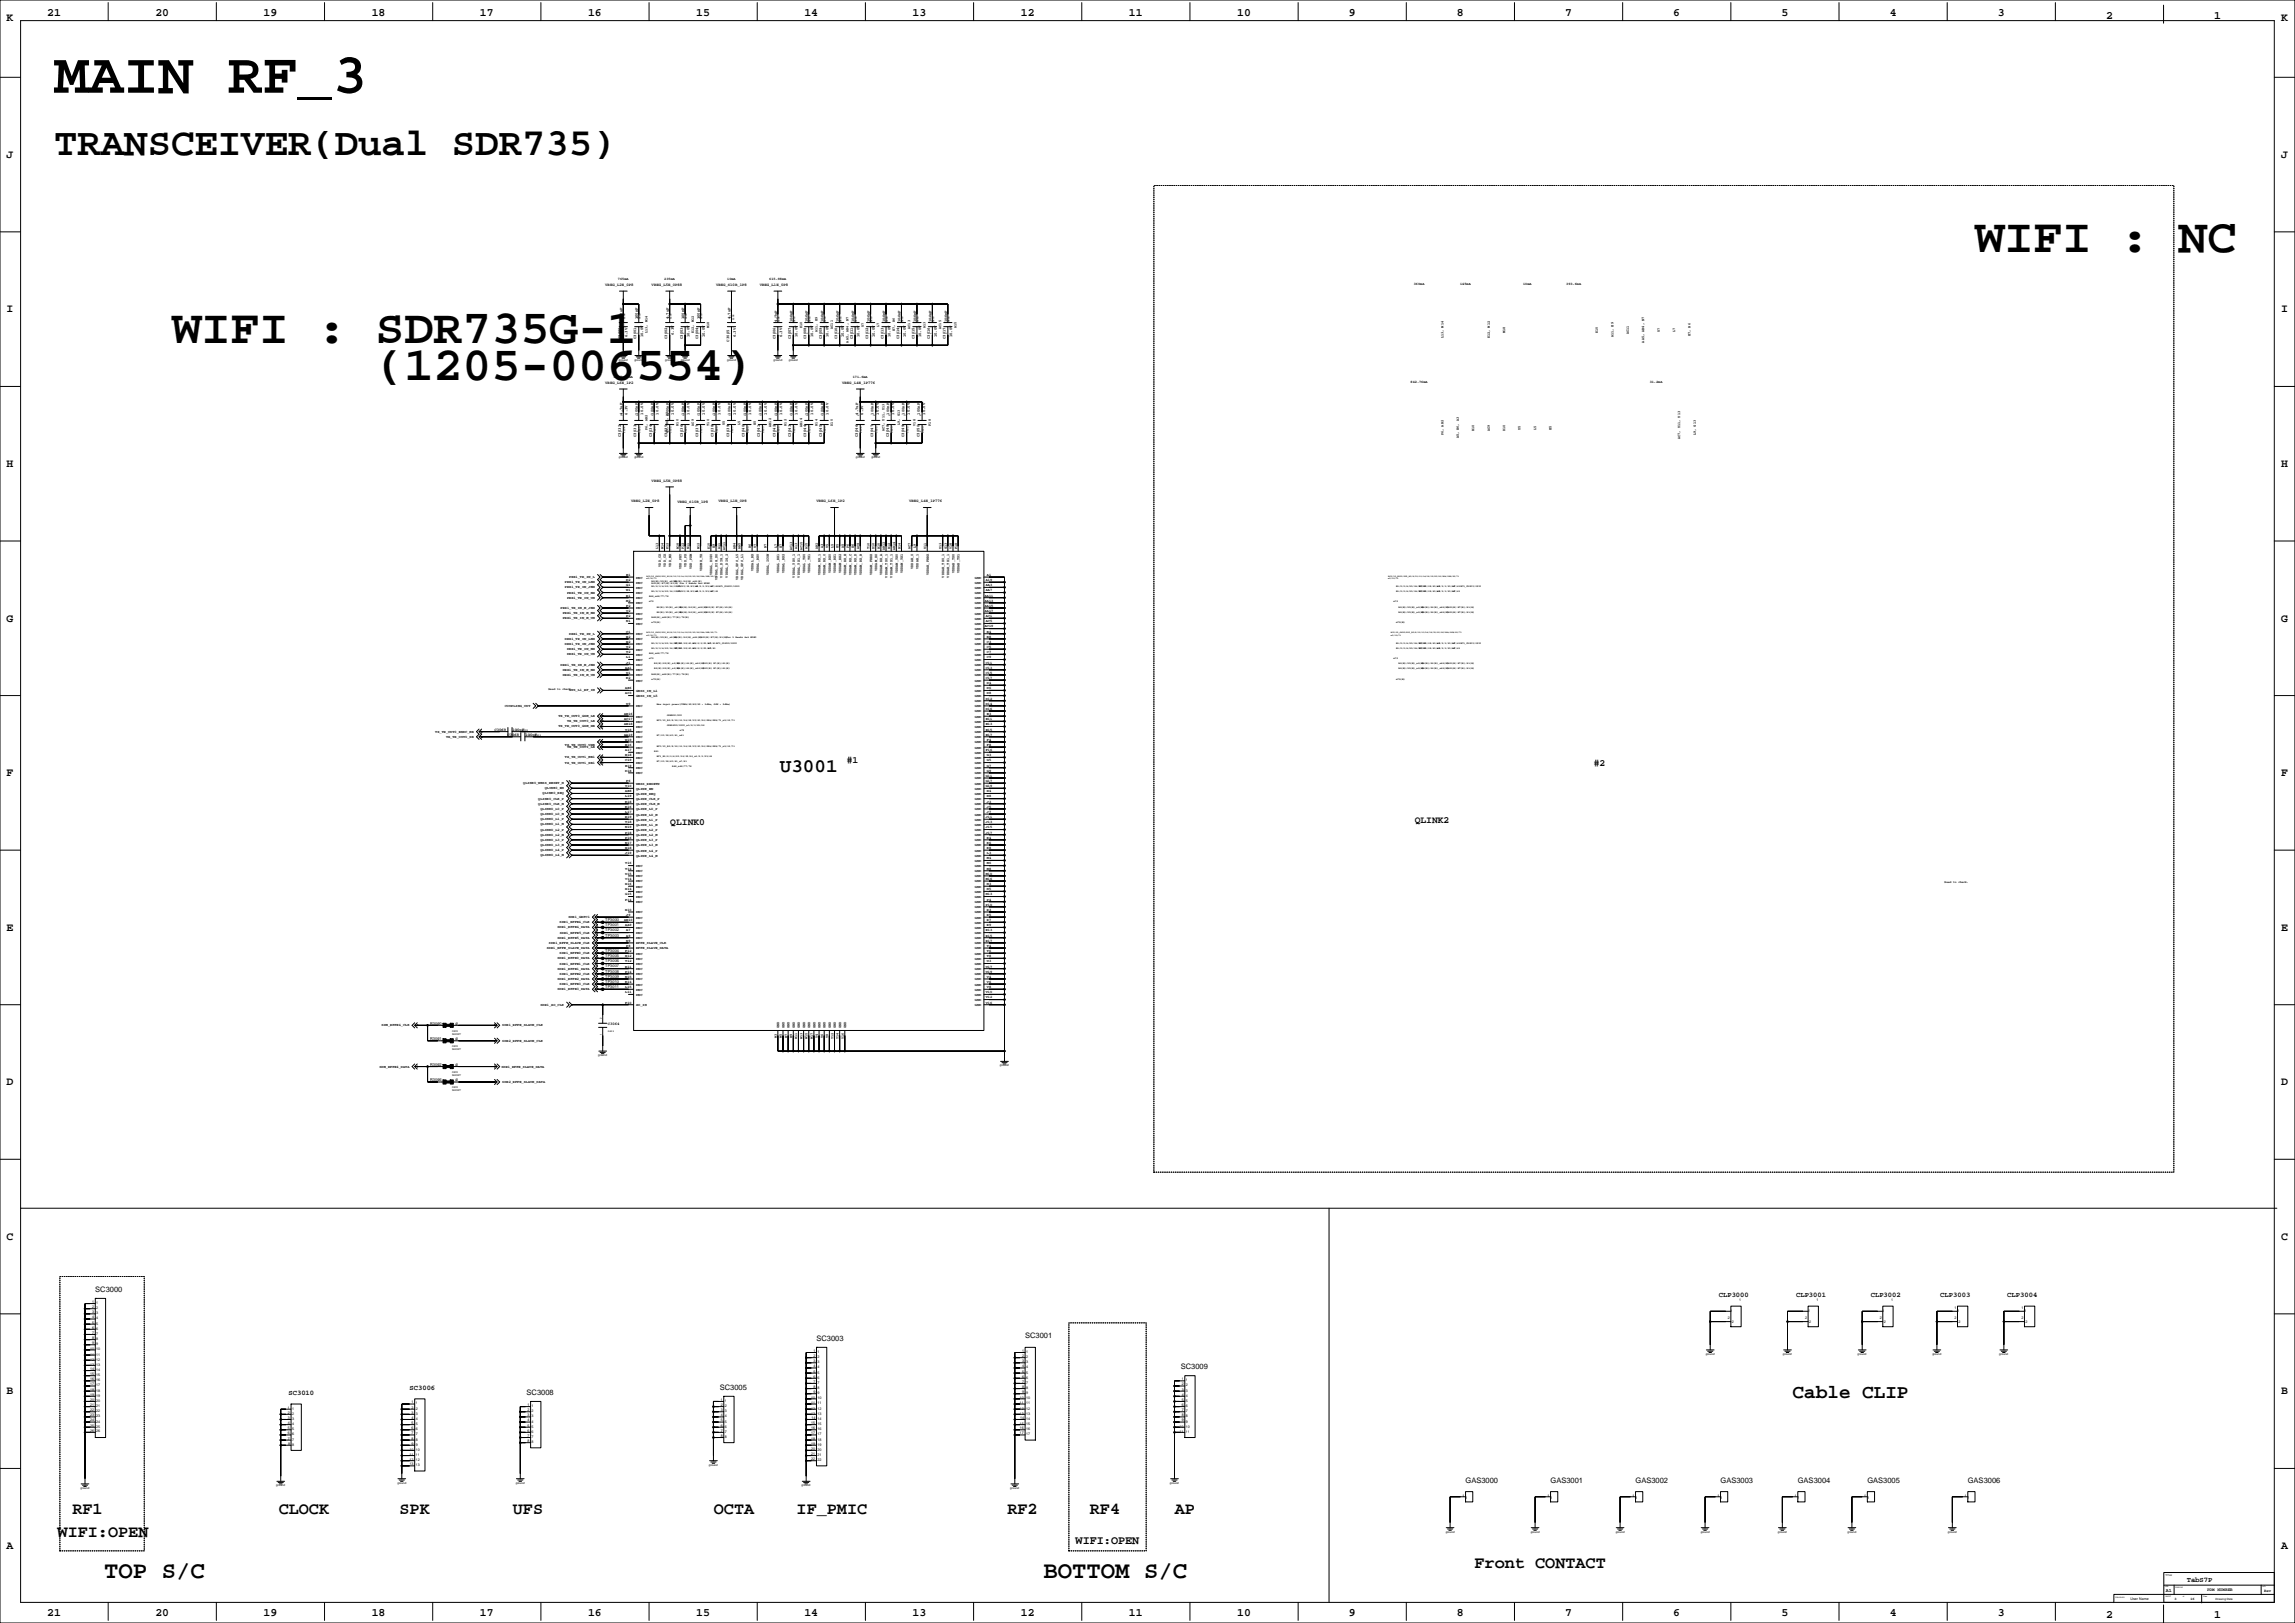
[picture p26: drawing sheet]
<svg xmlns="http://www.w3.org/2000/svg" width="2263mm" height="1600mm" viewBox="0 0 2263 1600" stroke-linecap="round" stroke-linejoin="round" font-family="sans-serif">
<defs><g id="words">
<text font-size="57.1" x="53" y="91">MAIN RF_3</text>
<g font-size="47.6">
<text x="1948" y="248">WIFI : NC</text>
<text x="170" y="339">WIFI : SDR735G-1</text>
<text x="370" y="375">(1205-006554)</text>
</g>
<text font-size="38.5" x="53" y="153">TRANSCEIVER(Dual SDR735)</text>
<g font-size="23.6">
<text x="103" y="1555">TOP S/C</text>
<text x="1029" y="1555">BOTTOM S/C</text>
</g>
<g font-size="19">
<text x="769" y="761">U3001</text>
<text x="1767" y="1378">Cable CLIP</text>
</g>
<g font-size="16.6">
<text x="71" y="1493">RF1</text>
<text x="275" y="1493">CLOCK</text>
<text x="394" y="1493">SPK</text>
<text x="506" y="1493">UFS</text>
<text x="704" y="1493">OCTA</text>
<text x="785" y="1493">IF_PMIC</text>
<text x="993" y="1493">RF2</text>
<text x="1074" y="1493">RF4</text>
<text x="1158" y="1493">AP</text>
<text x="57" y="1515">WIFI:OPEN</text>
<text x="1454" y="1546">Front CONTACT</text>
</g>
<text font-size="11.6" x="1061" y="1522">WIFI:OPEN</text>
<g font-size="11.3">
<text x="47" y="16">21</text>
<text x="153" y="16">20</text>
<text x="260" y="16">19</text>
<text x="367" y="16">18</text>
<text x="473" y="16">17</text>
<text x="580" y="16">16</text>
<text x="686" y="16">15</text>
<text x="793" y="16">14</text>
<text x="900" y="16">13</text>
<text x="1006" y="16">12</text>
<text x="1113" y="16">11</text>
<text x="1220" y="16">10</text>
<text x="1330" y="16">9</text>
<text x="1436" y="16">8</text>
<text x="1543" y="16">7</text>
<text x="1650" y="16">6</text>
<text x="1756" y="16">5</text>
<text x="1863" y="16">4</text>
<text x="1970" y="16">3</text>
<text x="7" y="21">K</text>
<text x="2076" y="18">2</text>
<text x="2183" y="18">1</text>
<text x="2249" y="21">K</text>
<text x="7" y="156">J</text>
<text x="2249" y="156">J</text>
<text x="7" y="308">I</text>
<text x="2249" y="308">I</text>
<text x="7" y="460">H</text>
<text x="2249" y="460">H</text>
<text x="7" y="613">G</text>
<text x="2249" y="613">G</text>
<text x="7" y="765">F</text>
<text x="2249" y="765">F</text>
<text x="7" y="917">E</text>
<text x="2249" y="917">E</text>
<text x="7" y="1070">D</text>
<text x="2249" y="1070">D</text>
<text x="7" y="1222">C</text>
<text x="2249" y="1222">C</text>
<text x="7" y="1374">B</text>
<text x="2249" y="1374">B</text>
<text x="7" y="1527">A</text>
<text x="2249" y="1527">A</text>
<text x="47" y="1593">21</text>
<text x="153" y="1593">20</text>
<text x="260" y="1593">19</text>
<text x="367" y="1593">18</text>
<text x="473" y="1593">17</text>
<text x="580" y="1593">16</text>
<text x="686" y="1593">15</text>
<text x="793" y="1593">14</text>
<text x="900" y="1593">13</text>
<text x="1006" y="1593">12</text>
<text x="1113" y="1593">11</text>
<text x="1220" y="1593">10</text>
<text x="1330" y="1593">9</text>
<text x="1436" y="1593">8</text>
<text x="1543" y="1593">7</text>
<text x="1650" y="1593">6</text>
<text x="1756" y="1593">5</text>
<text x="1863" y="1593">4</text>
<text x="1970" y="1593">3</text>
<text x="2076" y="1595">2</text>
<text x="2183" y="1595">1</text>
</g>
<g font-size="9.5">
<text x="835" y="753">#1</text>
<text x="1571" y="755">#2</text>
<text x="661" y="813">QLINK0</text>
<text x="1395" y="811">QLINK2</text>
</g>
<g font-size="7.4">
<text x="94" y="1273">SC3000</text>
<text x="1011" y="1319">SC3001</text>
<text x="805" y="1322">SC3003</text>
<text x="1164" y="1350">SC3009</text>
<text x="710" y="1370">SC3005</text>
<text x="519" y="1375">SC3008</text>
<text x="1445" y="1461">GAS3000</text>
<text x="1529" y="1461">GAS3001</text>
<text x="1613" y="1461">GAS3002</text>
<text x="1696" y="1461">GAS3003</text>
<text x="1773" y="1461">GAS3004</text>
<text x="1841" y="1461">GAS3005</text>
<text x="1940" y="1461">GAS3006</text>
</g>
<g font-size="7.1">
<text x="1695" y="1279">CLP3000</text>
<text x="1771" y="1279">CLP3001</text>
<text x="1844" y="1279">CLP3002</text>
<text x="1913" y="1279">CLP3003</text>
<text x="1979" y="1279">CLP3004</text>
<text x="404" y="1370">SC3006</text>
<text x="284" y="1375">SC3010</text>
<text x="2156" y="1559">TabS7P</text>
</g>
<text font-size="4.9" x="2135" y="1569">A1</text>
<text font-size="4.2" x="2176" y="1568">PDM NUMBER</text>
<g font-size="3.9">
<text x="597" y="282">VREG_L2E_0P8</text>
<text x="642" y="282">VREG_L5E_0P88</text>
<text x="749" y="282">VREG_L1E_0P8</text>
<text x="706" y="282">VREG_S10B_1P8</text>
<text x="614" y="315" transform="rotate(-90 614 315)">4.7uF</text>
<text x="629" y="315" transform="rotate(-90 629 315)">100nF</text>
<text x="659" y="315" transform="rotate(-90 659 315)">4.7uF</text>
<text x="675" y="315" transform="rotate(-90 675 315)">100nF</text>
<text x="690" y="315" transform="rotate(-90 690 315)">100nF</text>
<text x="720" y="315" transform="rotate(-90 720 315)">4.7uF</text>
<text x="766" y="317" transform="rotate(-90 766 317)">4.7uF</text>
<text x="781" y="317" transform="rotate(-90 781 317)">100nF</text>
<text x="797" y="317" transform="rotate(-90 797 317)">100nF</text>
<text x="812" y="317" transform="rotate(-90 812 317)">100nF</text>
<text x="827" y="317" transform="rotate(-90 827 317)">100nF</text>
<text x="842" y="317" transform="rotate(-90 842 317)">100nF</text>
<text x="858" y="317" transform="rotate(-90 858 317)">100nF</text>
<text x="873" y="317" transform="rotate(-90 873 317)">100nF</text>
<text x="888" y="317" transform="rotate(-90 888 317)">100nF</text>
<text x="903" y="317" transform="rotate(-90 903 317)">100nF</text>
<text x="918" y="317" transform="rotate(-90 918 317)">100nF</text>
<text x="934" y="317" transform="rotate(-90 934 317)">100nF</text>
<text x="612" y="334" transform="rotate(-90 612 334)">C3000</text>
<text x="619" y="333" transform="rotate(-90 619 333)">6.3V</text>
<text x="627" y="334" transform="rotate(-90 627 334)">C3001</text>
<text x="634" y="333" transform="rotate(-90 634 333)">10.0V</text>
<text x="658" y="334" transform="rotate(-90 658 334)">C3002</text>
<text x="665" y="330" transform="rotate(-90 665 330)">6.3V</text>
<text x="673" y="334" transform="rotate(-90 673 334)">C3003</text>
<text x="680" y="333" transform="rotate(-90 680 333)">10.0V</text>
<text x="688" y="334" transform="rotate(-90 688 334)">C3004</text>
<text x="695" y="333" transform="rotate(-90 695 333)">10.0V</text>
<text x="725" y="333" transform="rotate(-90 725 333)">6.3V</text>
<text x="765" y="334" transform="rotate(-90 765 334)">C3006</text>
<text x="771" y="333" transform="rotate(-90 771 333)">6.3V</text>
<text x="780" y="334" transform="rotate(-90 780 334)">C3007</text>
<text x="786" y="333" transform="rotate(-90 786 333)">10.0V</text>
<text x="795" y="334" transform="rotate(-90 795 334)">C3008</text>
<text x="802" y="333" transform="rotate(-90 802 333)">10.0V</text>
<text x="810" y="334" transform="rotate(-90 810 334)">C3009</text>
<text x="817" y="333" transform="rotate(-90 817 333)">10.0V</text>
<text x="825" y="334" transform="rotate(-90 825 334)">C3010</text>
<text x="832" y="333" transform="rotate(-90 832 333)">10.0V</text>
<text x="841" y="334" transform="rotate(-90 841 334)">C3011</text>
<text x="847" y="333" transform="rotate(-90 847 333)">10.0V</text>
<text x="856" y="334" transform="rotate(-90 856 334)">C3012</text>
<text x="863" y="333" transform="rotate(-90 863 333)">10.0V</text>
<text x="871" y="334" transform="rotate(-90 871 334)">C3013</text>
<text x="878" y="333" transform="rotate(-90 878 333)">10.0V</text>
<text x="886" y="334" transform="rotate(-90 886 334)">C3014</text>
<text x="893" y="333" transform="rotate(-90 893 333)">10.0V</text>
<text x="902" y="334" transform="rotate(-90 902 334)">C3015</text>
<text x="908" y="333" transform="rotate(-90 908 333)">10.0V</text>
<text x="917" y="334" transform="rotate(-90 917 334)">C3016</text>
<text x="924" y="333" transform="rotate(-90 924 333)">10.0V</text>
<text x="932" y="334" transform="rotate(-90 932 334)">C3017</text>
<text x="939" y="333" transform="rotate(-90 939 333)">10.0V</text>
<text x="719" y="337" transform="rotate(-90 719 337)">C3005</text>
<text x="597" y="378">VREG_L6E_1P2</text>
<text x="830" y="378">VREG_L4E_1P776</text>
<text x="614" y="409" transform="rotate(-90 614 409)">4.7uF</text>
<text x="619" y="409" transform="rotate(-90 619 409)">6.3V</text>
<text x="629" y="409" transform="rotate(-90 629 409)">100nF</text>
<text x="634" y="409" transform="rotate(-90 634 409)">10.0V</text>
<text x="644" y="409" transform="rotate(-90 644 409)">100nF</text>
<text x="649" y="409" transform="rotate(-90 649 409)">10.0V</text>
<text x="659" y="409" transform="rotate(-90 659 409)">100nF</text>
<text x="665" y="409" transform="rotate(-90 665 409)">10.0V</text>
<text x="675" y="409" transform="rotate(-90 675 409)">100nF</text>
<text x="680" y="409" transform="rotate(-90 680 409)">10.0V</text>
<text x="690" y="409" transform="rotate(-90 690 409)">100nF</text>
<text x="695" y="409" transform="rotate(-90 695 409)">10.0V</text>
<text x="705" y="409" transform="rotate(-90 705 409)">100nF</text>
<text x="710" y="409" transform="rotate(-90 710 409)">10.0V</text>
<text x="720" y="409" transform="rotate(-90 720 409)">100nF</text>
<text x="725" y="409" transform="rotate(-90 725 409)">10.0V</text>
<text x="736" y="409" transform="rotate(-90 736 409)">100nF</text>
<text x="741" y="409" transform="rotate(-90 741 409)">10.0V</text>
<text x="751" y="409" transform="rotate(-90 751 409)">100nF</text>
<text x="756" y="409" transform="rotate(-90 756 409)">10.0V</text>
<text x="766" y="409" transform="rotate(-90 766 409)">100nF</text>
<text x="771" y="409" transform="rotate(-90 771 409)">10.0V</text>
<text x="781" y="409" transform="rotate(-90 781 409)">100nF</text>
<text x="786" y="409" transform="rotate(-90 786 409)">10.0V</text>
<text x="797" y="409" transform="rotate(-90 797 409)">100nF</text>
<text x="802" y="409" transform="rotate(-90 802 409)">10.0V</text>
<text x="812" y="409" transform="rotate(-90 812 409)">100nF</text>
<text x="817" y="409" transform="rotate(-90 817 409)">10.0V</text>
<text x="846" y="409" transform="rotate(-90 846 409)">4.7uF</text>
<text x="851" y="409" transform="rotate(-90 851 409)">6.3V</text>
<text x="861" y="409" transform="rotate(-90 861 409)">100nF</text>
<text x="866" y="409" transform="rotate(-90 866 409)">10.0V</text>
<text x="877" y="409" transform="rotate(-90 877 409)">100nF</text>
<text x="882" y="409" transform="rotate(-90 882 409)">10.0V</text>
<text x="892" y="409" transform="rotate(-90 892 409)">100nF</text>
<text x="897" y="409" transform="rotate(-90 897 409)">10.0V</text>
<text x="907" y="409" transform="rotate(-90 907 409)">100nF</text>
<text x="912" y="409" transform="rotate(-90 912 409)">10.0V</text>
<text x="612" y="431" transform="rotate(-90 612 431)">C3032</text>
<text x="627" y="431" transform="rotate(-90 627 431)">C3033</text>
<text x="643" y="431" transform="rotate(-90 643 431)">C3034</text>
<text x="658" y="431" transform="rotate(-90 658 431)">C3035</text>
<text x="673" y="431" transform="rotate(-90 673 431)">C3036</text>
<text x="688" y="431" transform="rotate(-90 688 431)">C3037</text>
<text x="704" y="431" transform="rotate(-90 704 431)">C3038</text>
<text x="719" y="431" transform="rotate(-90 719 431)">C3039</text>
<text x="734" y="431" transform="rotate(-90 734 431)">C3040</text>
<text x="749" y="431" transform="rotate(-90 749 431)">C3041</text>
<text x="765" y="431" transform="rotate(-90 765 431)">C3042</text>
<text x="780" y="431" transform="rotate(-90 780 431)">C3043</text>
<text x="795" y="431" transform="rotate(-90 795 431)">C3044</text>
<text x="810" y="431" transform="rotate(-90 810 431)">C3045</text>
<text x="846" y="431" transform="rotate(-90 846 431)">C3046</text>
<text x="861" y="431" transform="rotate(-90 861 431)">C3047</text>
<text x="876" y="431" transform="rotate(-90 876 431)">C3048</text>
<text x="891" y="431" transform="rotate(-90 891 431)">C3049</text>
<text x="907" y="431" transform="rotate(-90 907 431)">C3050</text>
<text x="642" y="475">VREG_L5E_0P88</text>
<text x="622" y="495">VREG_L2E_0P8</text>
<text x="668" y="496">VREG_S10B_1P8</text>
<text x="708" y="495">VREG_L1E_0P8</text>
<text x="805" y="495">VREG_L6E_1P2</text>
<text x="896" y="495">VREG_L4E_1P776</text>
<text x="488" y="721">C3069</text>
<text x="500" y="726">C3068</text>
<text x="505" y="721">100pF</text>
<text x="518" y="726">100pF</text>
<text x="597" y="908">TP3000</text>
<text x="597" y="913">TP3001</text>
<text x="597" y="918">TP3002</text>
<text x="597" y="923">TP3003</text>
<text x="597" y="938">TP3004</text>
<text x="597" y="944">TP3005</text>
<text x="597" y="949">TP3006</text>
<text x="597" y="954">TP3007</text>
<text x="597" y="959">TP3008</text>
<text x="597" y="964">TP3009</text>
<text x="597" y="969">TP3010</text>
<text x="597" y="974">TP3011</text>
<text x="424" y="1010">R3000</text>
<text x="449" y="1010">0</text>
<text x="599" y="1010">C3064</text>
<text x="424" y="1025">R3001</text>
<text x="449" y="1025">0</text>
<text x="424" y="1051">R3002</text>
<text x="449" y="1051">0</text>
<text x="424" y="1066">R3006</text>
<text x="449" y="1066">0</text>
<text x="2232" y="1569">Rev</text>
</g>
<g font-size="3.5">
<text x="609" y="276">765mA</text>
<text x="655" y="276">235mA</text>
<text x="717" y="276">10mA</text>
<text x="758" y="276">615.98mA</text>
<text x="1394" y="281">360mA</text>
<text x="1440" y="281">145mA</text>
<text x="1502" y="281">10mA</text>
<text x="1544" y="281">393.6mA</text>
<text x="699" y="323" transform="rotate(-90 699 323)">M18</text>
<text x="791" y="323" transform="rotate(-90 791 323)">K10</text>
<text x="852" y="322" transform="rotate(-90 852 322)">U7</text>
<text x="867" y="322" transform="rotate(-90 867 322)">L7</text>
<text x="913" y="323" transform="rotate(-90 913 323)">A13</text>
<text x="943" y="323" transform="rotate(-90 943 323)">A15</text>
<text x="638" y="328" transform="rotate(-90 638 328)">L13, M14</text>
<text x="684" y="328" transform="rotate(-90 684 328)">K12, M12</text>
<text x="806" y="327" transform="rotate(-90 806 327)">A11, E9</text>
<text x="821" y="324" transform="rotate(-90 821 324)">AC11</text>
<text x="882" y="326" transform="rotate(-90 882 326)">E7, B6</text>
<text x="897" y="324" transform="rotate(-90 897 324)">AC13</text>
<text x="928" y="324" transform="rotate(-90 928 324)">AC15</text>
<text x="1484" y="328" transform="rotate(-90 1484 328)">M18</text>
<text x="1575" y="328" transform="rotate(-90 1575 328)">K10</text>
<text x="1606" y="329" transform="rotate(-90 1606 329)">AC11</text>
<text x="1636" y="327" transform="rotate(-90 1636 327)">U7</text>
<text x="1652" y="327" transform="rotate(-90 1652 327)">L7</text>
<text x="1423" y="334" transform="rotate(-90 1423 334)">L13, M14</text>
<text x="1469" y="334" transform="rotate(-90 1469 334)">K12, M12</text>
<text x="1591" y="332" transform="rotate(-90 1591 332)">A11, E9</text>
<text x="1667" y="331" transform="rotate(-90 1667 331)">E7, B6</text>
<text x="836" y="338" transform="rotate(-90 836 338)">AA5, AB4, N7</text>
<text x="1621" y="338" transform="rotate(-90 1621 338)">AA5, AB4, N7</text>
<text x="605" y="373">1007.76mA</text>
<text x="841" y="373">171.6mA</text>
<text x="1391" y="378">842.76mA</text>
<text x="1626" y="378">31.2mA</text>
<text x="669" y="420" transform="rotate(-90 669 420)">B10</text>
<text x="684" y="420" transform="rotate(-90 684 420)">AC9</text>
<text x="699" y="420" transform="rotate(-90 699 420)">T10</text>
<text x="715" y="419" transform="rotate(-90 715 419)">U5</text>
<text x="730" y="419" transform="rotate(-90 730 419)">L5</text>
<text x="745" y="419" transform="rotate(-90 745 419)">E5</text>
<text x="776" y="420" transform="rotate(-90 776 420)">B12</text>
<text x="806" y="420" transform="rotate(-90 806 420)">B14</text>
<text x="821" y="420" transform="rotate(-90 821 420)">D10</text>
<text x="887" y="419" transform="rotate(-90 887 419)">L9, G13</text>
<text x="902" y="420" transform="rotate(-90 902 420)">V18</text>
<text x="918" y="420" transform="rotate(-90 918 420)">F18</text>
<text x="638" y="424" transform="rotate(-90 638 424)">P6, AB2</text>
<text x="760" y="421" transform="rotate(-90 760 421)">AB12</text>
<text x="791" y="421" transform="rotate(-90 791 421)">AB14</text>
<text x="872" y="425" transform="rotate(-90 872 425)">AC7, U11, U13</text>
<text x="1454" y="425" transform="rotate(-90 1454 425)">B10</text>
<text x="1469" y="425" transform="rotate(-90 1469 425)">AC9</text>
<text x="1484" y="425" transform="rotate(-90 1484 425)">D10</text>
<text x="1499" y="424" transform="rotate(-90 1499 424)">U5</text>
<text x="1514" y="424" transform="rotate(-90 1514 424)">L5</text>
<text x="1530" y="424" transform="rotate(-90 1530 424)">E5</text>
<text x="659" y="427" transform="rotate(-90 659 427)">A5, H6, A3</text>
<text x="1423" y="429" transform="rotate(-90 1423 429)">P6, AB2</text>
<text x="1672" y="429" transform="rotate(-90 1672 429)">L9, G13</text>
<text x="1438" y="432" transform="rotate(-90 1438 432)">A5, H6, A3</text>
<text x="1657" y="433" transform="rotate(-90 1657 433)">AC7, U11, U13</text>
<text x="649" y="542" transform="rotate(-90 649 542)">L13</text>
<text x="654" y="542" transform="rotate(-90 654 542)">M14</text>
<text x="659" y="542" transform="rotate(-90 659 542)">K12</text>
<text x="669" y="542" transform="rotate(-90 669 542)">M18</text>
<text x="674" y="542" transform="rotate(-90 674 542)">P12</text>
<text x="679" y="542" transform="rotate(-90 679 542)">N11</text>
<text x="690" y="542" transform="rotate(-90 690 542)">M12</text>
<text x="700" y="542" transform="rotate(-90 700 542)">K10</text>
<text x="705" y="540" transform="rotate(-90 705 540)">E9</text>
<text x="710" y="542" transform="rotate(-90 710 542)">A11</text>
<text x="715" y="543" transform="rotate(-90 715 543)">AC11</text>
<text x="725" y="542" transform="rotate(-90 725 542)">AB4</text>
<text x="730" y="542" transform="rotate(-90 730 542)">AA5</text>
<text x="740" y="540" transform="rotate(-90 740 540)">B6</text>
<text x="745" y="540" transform="rotate(-90 745 540)">U7</text>
<text x="756" y="540" transform="rotate(-90 756 540)">N7</text>
<text x="766" y="540" transform="rotate(-90 766 540)">L7</text>
<text x="771" y="540" transform="rotate(-90 771 540)">E7</text>
<text x="781" y="543" transform="rotate(-90 781 543)">AC13</text>
<text x="786" y="542" transform="rotate(-90 786 542)">A13</text>
<text x="791" y="543" transform="rotate(-90 791 543)">AC15</text>
<text x="796" y="542" transform="rotate(-90 796 542)">A15</text>
<text x="806" y="542" transform="rotate(-90 806 542)">AB2</text>
<text x="811" y="540" transform="rotate(-90 811 540)">A3</text>
<text x="817" y="540" transform="rotate(-90 817 540)">U5</text>
<text x="822" y="540" transform="rotate(-90 822 540)">L5</text>
<text x="827" y="540" transform="rotate(-90 827 540)">E5</text>
<text x="832" y="540" transform="rotate(-90 832 540)">A5</text>
<text x="837" y="540" transform="rotate(-90 837 540)">P6</text>
<text x="842" y="540" transform="rotate(-90 842 540)">H6</text>
<text x="847" y="542" transform="rotate(-90 847 542)">AC9</text>
<text x="857" y="542" transform="rotate(-90 857 542)">T10</text>
<text x="862" y="542" transform="rotate(-90 862 542)">D10</text>
<text x="867" y="542" transform="rotate(-90 867 542)">B10</text>
<text x="872" y="543" transform="rotate(-90 872 543)">AB12</text>
<text x="878" y="542" transform="rotate(-90 878 542)">B12</text>
<text x="883" y="543" transform="rotate(-90 883 543)">AB14</text>
<text x="888" y="542" transform="rotate(-90 888 542)">B14</text>
<text x="898" y="542" transform="rotate(-90 898 542)">AC7</text>
<text x="903" y="540" transform="rotate(-90 903 540)">L9</text>
<text x="913" y="542" transform="rotate(-90 913 542)">U11</text>
<text x="928" y="542" transform="rotate(-90 928 542)">U13</text>
<text x="933" y="542" transform="rotate(-90 933 542)">G13</text>
<text x="938" y="542" transform="rotate(-90 938 542)">V18</text>
<text x="944" y="542" transform="rotate(-90 944 542)">F18</text>
<text x="652" y="559" transform="rotate(-90 652 559)">VDD_CX</text>
<text x="657" y="559" transform="rotate(-90 657 559)">VDD_CX</text>
<text x="662" y="559" transform="rotate(-90 662 559)">VDD_MX</text>
<text x="672" y="561" transform="rotate(-90 672 561)">VDD_PHY</text>
<text x="677" y="559" transform="rotate(-90 677 559)">VDD_PX</text>
<text x="682" y="561" transform="rotate(-90 682 561)">VDD_PXM</text>
<text x="692" y="563" transform="rotate(-90 692 563)">VDDMX_TX</text>
<text x="743" y="563" transform="rotate(-90 743 563)">VDDAL_RX</text>
<text x="865" y="563" transform="rotate(-90 865 563)">VDDAM_XO</text>
<text x="900" y="561" transform="rotate(-90 900 561)">VDDAH_0</text>
<text x="905" y="561" transform="rotate(-90 905 561)">VDDAH_1</text>
<text x="561" y="570">PRX1_TR_IN_L</text>
<text x="618" y="568">E1</text>
<text x="702" y="567" transform="rotate(-90 702 567)">VDDAL_DIG0</text>
<text x="712" y="569" transform="rotate(-90 712 569)">VDDAL_DIG_1</text>
<text x="718" y="569" transform="rotate(-90 718 569)">VDDAL_DIG_2</text>
<text x="748" y="565" transform="rotate(-90 748 565)">VDDAL_RX0</text>
<text x="758" y="567" transform="rotate(-90 758 567)">VDDAL_ICON</text>
<text x="768" y="565" transform="rotate(-90 768 565)">VDDAL_RX1</text>
<text x="773" y="565" transform="rotate(-90 773 565)">VDDAL_RX2</text>
<text x="784" y="569" transform="rotate(-90 784 569)">VDDAL_TX0_1</text>
<text x="789" y="569" transform="rotate(-90 789 569)">VDDAL_TX1_1</text>
<text x="794" y="565" transform="rotate(-90 794 565)">VDDAL_TX0</text>
<text x="799" y="565" transform="rotate(-90 799 565)">VDDAL_TX1</text>
<text x="809" y="567" transform="rotate(-90 809 567)">VDDAM_RX_1</text>
<text x="814" y="567" transform="rotate(-90 814 567)">VDDAM_RX_0</text>
<text x="819" y="565" transform="rotate(-90 819 565)">VDDAM_RX0</text>
<text x="824" y="565" transform="rotate(-90 824 565)">VDDAM_RX1</text>
<text x="829" y="565" transform="rotate(-90 829 565)">VDDAM_RX2</text>
<text x="834" y="567" transform="rotate(-90 834 567)">VDDAM_RX_E</text>
<text x="839" y="567" transform="rotate(-90 839 567)">VDDAM_RX_C</text>
<text x="845" y="567" transform="rotate(-90 845 567)">VDDAM_RX_D</text>
<text x="850" y="567" transform="rotate(-90 850 567)">VDDAM_RX_B</text>
<text x="860" y="567" transform="rotate(-90 860 567)">VDDAM_FBRX</text>
<text x="870" y="567" transform="rotate(-90 870 567)">VDDAM_RX_A</text>
<text x="875" y="569" transform="rotate(-90 875 569)">VDDAM_TX0_1</text>
<text x="880" y="569" transform="rotate(-90 880 569)">VDDAM_TX1_1</text>
<text x="885" y="565" transform="rotate(-90 885 565)">VDDAM_TX0</text>
<text x="890" y="565" transform="rotate(-90 890 565)">VDDAM_TX1</text>
<text x="916" y="567" transform="rotate(-90 916 567)">VDDAH_FBRX</text>
<text x="931" y="569" transform="rotate(-90 931 569)">VDDAH_TX0_1</text>
<text x="936" y="569" transform="rotate(-90 936 569)">VDDAH_TX1_1</text>
<text x="941" y="565" transform="rotate(-90 941 565)">VDDAH_TX0</text>
<text x="946" y="565" transform="rotate(-90 946 565)">VDDAH_TX1</text>
<text x="973" y="568">A1</text>
<text x="557" y="575">PRX1_TR_IN_LMH</text>
<text x="618" y="573">D2</text>
<text x="627" y="570">DNC</text>
<text x="627" y="575">DNC</text>
<text x="707" y="571" transform="rotate(-90 707 571)">VDDAL_DIG_XO</text>
<text x="728" y="571" transform="rotate(-90 728 571)">VDDAL_GPS_L5</text>
<text x="733" y="571" transform="rotate(-90 733 571)">VDDAL_GPS_L1</text>
<text x="961" y="570">GND</text>
<text x="961" y="575">GND</text>
<text x="972" y="573">A19</text>
<text x="557" y="580">PRX1_TR_IN_JMH</text>
<text x="618" y="578">G1</text>
<text x="627" y="580">DNC</text>
<text x="961" y="580">GND</text>
<text x="972" y="578">AA3</text>
<text x="559" y="585">PRX1_TR_IN_MH</text>
<text x="618" y="583">W1</text>
<text x="627" y="585">DNC</text>
<text x="961" y="585">GND</text>
<text x="972" y="583">AA7</text>
<text x="559" y="590">PRX1_TR_IN_UN</text>
<text x="618" y="593">M2</text>
<text x="618" y="588">R1</text>
<text x="627" y="591">DNC</text>
<text x="961" y="591">GND</text>
<text x="971" y="593">AA13</text>
<text x="971" y="588">AA11</text>
<text x="618" y="598">F2</text>
<text x="627" y="596">DNC</text>
<text x="961" y="596">GND</text>
<text x="971" y="598">AA15</text>
<text x="553" y="600">PRX1_TR_IN_M_JMH</text>
<text x="555" y="605">PRX1_TR_IN_M_MH</text>
<text x="618" y="603">V2</text>
<text x="627" y="601">DNC</text>
<text x="627" y="606">DNC</text>
<text x="961" y="601">GND</text>
<text x="961" y="606">GND</text>
<text x="971" y="603">AA17</text>
<text x="555" y="610">PRX1_TR_IN_M_UN</text>
<text x="618" y="608">P2</text>
<text x="627" y="611">DNC</text>
<text x="961" y="611">GND</text>
<text x="972" y="608">AC1</text>
<text x="618" y="613">N1</text>
<text x="627" y="616">DNC</text>
<text x="961" y="616">GND</text>
<text x="972" y="613">AC5</text>
<text x="618" y="624">C1</text>
<text x="961" y="621">GND</text>
<text x="971" y="619">AC19</text>
<text x="973" y="624">B4</text>
<text x="561" y="626">DRX1_TR_IN_L</text>
<text x="618" y="629">B2</text>
<text x="627" y="626">DNC</text>
<text x="961" y="626">GND</text>
<text x="973" y="629">B8</text>
<text x="557" y="636">DRX1_TR_IN_JMH</text>
<text x="557" y="631">DRX1_TR_IN_LMH</text>
<text x="618" y="634">H2</text>
<text x="627" y="631">DNC</text>
<text x="961" y="631">GND</text>
<text x="973" y="634">C3</text>
<text x="559" y="641">DRX1_TR_IN_MH</text>
<text x="618" y="639">Y2</text>
<text x="627" y="636">DNC</text>
<text x="627" y="641">DNC</text>
<text x="961" y="636">GND</text>
<text x="961" y="641">GND</text>
<text x="973" y="639">C5</text>
<text x="559" y="646">DRX1_TR_IN_UN</text>
<text x="618" y="644">T2</text>
<text x="627" y="646">DNC</text>
<text x="961" y="646">GND</text>
<text x="973" y="644">C7</text>
<text x="618" y="649">L1</text>
<text x="627" y="652">DNC</text>
<text x="961" y="652">GND</text>
<text x="973" y="649">C9</text>
<text x="553" y="656">DRX1_TR_IN_M_JMH</text>
<text x="616" y="659">AA1</text>
<text x="618" y="654">J1</text>
<text x="627" y="657">DNC</text>
<text x="961" y="657">GND</text>
<text x="972" y="659">C13</text>
<text x="972" y="654">C11</text>
<text x="555" y="661">DRX1_TR_IN_M_MH</text>
<text x="618" y="664">U1</text>
<text x="627" y="662">DNC</text>
<text x="961" y="662">GND</text>
<text x="972" y="664">C15</text>
<text x="555" y="666">DRX1_TR_IN_M_UN</text>
<text x="618" y="669">K2</text>
<text x="627" y="672">DNC</text>
<text x="627" y="667">DNC</text>
<text x="961" y="667">GND</text>
<text x="961" y="672">GND</text>
<text x="972" y="669">C17</text>
<text x="961" y="677">GND</text>
<text x="973" y="674">D4</text>
<text x="561" y="682">GPS_L1_RF_IN</text>
<text x="616" y="679">AB6</text>
<text x="627" y="682">GNSS_IN_L1</text>
<text x="961" y="682">GND</text>
<text x="973" y="679">D6</text>
<text x="616" y="685">AC3</text>
<text x="627" y="687">GNSS_IN_L5</text>
<text x="961" y="687">GND</text>
<text x="972" y="690">D12</text>
<text x="973" y="685">D8</text>
<text x="618" y="695">U9</text>
<text x="961" y="692">GND</text>
<text x="972" y="695">D14</text>
<text x="498" y="697">COUPLING_OUT</text>
<text x="627" y="697">DNC</text>
<text x="961" y="697">GND</text>
<text x="972" y="700">D16</text>
<text x="551" y="707">TX_TR_OUT0_GSM_LB</text>
<text x="615" y="705">AB16</text>
<text x="627" y="707">DNC</text>
<text x="961" y="702">GND</text>
<text x="961" y="707">GND</text>
<text x="973" y="705">E3</text>
<text x="559" y="712">TX_TR_OUT0_LB</text>
<text x="615" y="710">AC17</text>
<text x="627" y="712">DNC</text>
<text x="961" y="712">GND</text>
<text x="972" y="710">E11</text>
<text x="551" y="717">TX_TR_OUT0_GSM_HB</text>
<text x="615" y="715">AB18</text>
<text x="627" y="718">DNC</text>
<text x="961" y="718">GND</text>
<text x="972" y="715">E13</text>
<text x="429" y="722">TX_TR_OUT0_ENDC_MB</text>
<text x="615" y="725">AA19</text>
<text x="616" y="720">Y18</text>
<text x="627" y="723">DNC</text>
<text x="961" y="723">GND</text>
<text x="972" y="725">E17</text>
<text x="972" y="720">E15</text>
<text x="440" y="727">TX_TR_OUT0_HB</text>
<text x="616" y="730">W19</text>
<text x="627" y="728">DNC</text>
<text x="961" y="728">GND</text>
<text x="973" y="730">F4</text>
<text x="557" y="735">TX_TR_OUT0_UHB</text>
<text x="559" y="737">TX_TR_OUT1_LB</text>
<text x="616" y="735">B16</text>
<text x="627" y="733">DNC</text>
<text x="627" y="738">DNC</text>
<text x="961" y="738">GND</text>
<text x="961" y="733">GND</text>
<text x="973" y="735">F8</text>
<text x="616" y="740">A17</text>
<text x="627" y="743">DNC</text>
<text x="961" y="743">GND</text>
<text x="972" y="740">F16</text>
<text x="557" y="748">TX_TR_OUT1_MB1</text>
<text x="616" y="745">B18</text>
<text x="627" y="748">DNC</text>
<text x="961" y="748">GND</text>
<text x="973" y="745">G3</text>
<text x="557" y="753">TX_TR_OUT1_HB1</text>
<text x="616" y="751">C19</text>
<text x="616" y="756">E19</text>
<text x="627" y="753">DNC</text>
<text x="961" y="753">GND</text>
<text x="973" y="751">G5</text>
<text x="973" y="756">G7</text>
<text x="616" y="761">D18</text>
<text x="627" y="758">DNC</text>
<text x="961" y="758">GND</text>
<text x="973" y="761">G9</text>
<text x="627" y="763">DNC</text>
<text x="961" y="763">GND</text>
<text x="972" y="766">G11</text>
<text x="516" y="773">QLINK0_WMSS_RESET_N</text>
<text x="618" y="771">F6</text>
<text x="627" y="773">WMSS_RESETN</text>
<text x="961" y="768">GND</text>
<text x="961" y="773">GND</text>
<text x="972" y="771">G17</text>
<text x="537" y="778">QLINK0_EN</text>
<text x="616" y="776">Y10</text>
<text x="627" y="778">QLINK_EN</text>
<text x="961" y="778">GND</text>
<text x="972" y="776">G19</text>
<text x="535" y="783">QLINK0_REQ</text>
<text x="616" y="781">AB8</text>
<text x="627" y="784">QLINK_REQ</text>
<text x="961" y="784">GND</text>
<text x="973" y="781">H4</text>
<text x="531" y="788">QLINK0_CLK_P</text>
<text x="616" y="786">L19</text>
<text x="616" y="791">K18</text>
<text x="627" y="789">QLINK_CLK_P</text>
<text x="961" y="789">GND</text>
<text x="973" y="791">J3</text>
<text x="973" y="786">H8</text>
<text x="531" y="793">QLINK0_CLK_M</text>
<text x="616" y="796">K16</text>
<text x="627" y="794">QLINK_CLK_M</text>
<text x="961" y="794">GND</text>
<text x="973" y="796">J5</text>
<text x="533" y="803">QLINK0_L0_M</text>
<text x="533" y="798">QLINK0_L0_P</text>
<text x="616" y="801">L17</text>
<text x="627" y="804">QLINK_L0_M</text>
<text x="627" y="799">QLINK_L0_P</text>
<text x="961" y="799">GND</text>
<text x="961" y="804">GND</text>
<text x="973" y="801">J7</text>
<text x="533" y="809">QLINK0_L1_P</text>
<text x="616" y="806">R19</text>
<text x="627" y="809">QLINK_L1_P</text>
<text x="961" y="809">GND</text>
<text x="972" y="806">J11</text>
<text x="533" y="814">QLINK0_L1_M</text>
<text x="616" y="812">T18</text>
<text x="627" y="814">QLINK_L1_M</text>
<text x="961" y="814">GND</text>
<text x="972" y="812">J13</text>
<text x="533" y="819">QLINK0_L2_P</text>
<text x="616" y="822">P18</text>
<text x="616" y="817">N19</text>
<text x="627" y="819">QLINK_L2_P</text>
<text x="961" y="819">GND</text>
<text x="972" y="822">J17</text>
<text x="972" y="817">J15</text>
<text x="533" y="824">QLINK0_L2_M</text>
<text x="616" y="827">P16</text>
<text x="627" y="824">QLINK_L2_M</text>
<text x="961" y="824">GND</text>
<text x="973" y="827">K4</text>
<text x="533" y="834">QLINK0_L3_M</text>
<text x="533" y="829">QLINK0_L3_P</text>
<text x="616" y="832">N17</text>
<text x="627" y="829">QLINK_L3_P</text>
<text x="961" y="829">GND</text>
<text x="973" y="832">K6</text>
<text x="533" y="839">QLINK0_L4_P</text>
<text x="616" y="837">H18</text>
<text x="627" y="834">QLINK_L3_M</text>
<text x="627" y="839">QLINK_L4_P</text>
<text x="961" y="834">GND</text>
<text x="961" y="839">GND</text>
<text x="973" y="837">K8</text>
<text x="533" y="844">QLINK0_L4_M</text>
<text x="616" y="842">J19</text>
<text x="627" y="845">QLINK_L4_M</text>
<text x="961" y="845">GND</text>
<text x="973" y="842">L3</text>
<text x="961" y="850">GND</text>
<text x="973" y="847">M4</text>
<text x="616" y="852">T16</text>
<text x="616" y="857">T14</text>
<text x="627" y="855">DNC</text>
<text x="961" y="855">GND</text>
<text x="973" y="857">M8</text>
<text x="973" y="852">M6</text>
<text x="616" y="862">U15</text>
<text x="627" y="860">DNC</text>
<text x="961" y="860">GND</text>
<text x="972" y="862">M10</text>
<text x="616" y="867">V14</text>
<text x="627" y="870">DNC</text>
<text x="627" y="865">DNC</text>
<text x="961" y="865">GND</text>
<text x="961" y="870">GND</text>
<text x="972" y="867">M16</text>
<text x="616" y="872">H16</text>
<text x="627" y="875">DNC</text>
<text x="961" y="875">GND</text>
<text x="973" y="872">N3</text>
<text x="616" y="878">H14</text>
<text x="627" y="880">DNC</text>
<text x="961" y="880">GND</text>
<text x="973" y="878">N5</text>
<text x="616" y="883">G15</text>
<text x="616" y="888">F14</text>
<text x="627" y="885">DNC</text>
<text x="961" y="885">GND</text>
<text x="972" y="883">N13</text>
<text x="973" y="888">P4</text>
<text x="627" y="890">DNC</text>
<text x="961" y="890">GND</text>
<text x="972" y="893">P10</text>
<text x="616" y="898">H10</text>
<text x="961" y="895">GND</text>
<text x="973" y="898">R3</text>
<text x="560" y="905">SDR1_GRFC1</text>
<text x="618" y="903">J9</text>
<text x="627" y="900">DNC</text>
<text x="627" y="905">DNC</text>
<text x="961" y="900">GND</text>
<text x="961" y="905">GND</text>
<text x="973" y="903">R5</text>
<text x="552" y="910">SDR1_RFFE4_CLK</text>
<text x="592" y="911">1</text>
<text x="615" y="908">AB10</text>
<text x="627" y="911">DNC</text>
<text x="961" y="911">GND</text>
<text x="973" y="908">R7</text>
<text x="550" y="915">SDR1_RFFE4_DATA</text>
<text x="592" y="916">1</text>
<text x="616" y="913">AA9</text>
<text x="627" y="916">DNC</text>
<text x="961" y="916">GND</text>
<text x="973" y="913">R9</text>
<text x="552" y="920">SDR1_RFFE5_CLK</text>
<text x="592" y="921">1</text>
<text x="618" y="923">A9</text>
<text x="618" y="918">A7</text>
<text x="627" y="921">DNC</text>
<text x="961" y="921">GND</text>
<text x="972" y="923">R15</text>
<text x="972" y="918">R13</text>
<text x="550" y="925">SDR1_RFFE5_DATA</text>
<text x="592" y="926">1</text>
<text x="618" y="928">N9</text>
<text x="627" y="926">DNC</text>
<text x="961" y="926">GND</text>
<text x="972" y="928">R17</text>
<text x="539" y="936">SDR1_RFFE_SLAVE_DATA</text>
<text x="541" y="930">SDR1_RFFE_SLAVE_CLK</text>
<text x="618" y="933">P8</text>
<text x="627" y="931">RFFE_SLAVE_CLK</text>
<text x="627" y="936">RFFE_SLAVE_DATA</text>
<text x="961" y="931">GND</text>
<text x="961" y="936">GND</text>
<text x="973" y="933">T4</text>
<text x="552" y="941">SDR1_RFFE0_CLK</text>
<text x="592" y="941">1</text>
<text x="616" y="938">F12</text>
<text x="627" y="941">DNC</text>
<text x="961" y="941">GND</text>
<text x="973" y="938">T6</text>
<text x="550" y="946">SDR1_RFFE0_DATA</text>
<text x="592" y="946">1</text>
<text x="616" y="944">H12</text>
<text x="627" y="946">DNC</text>
<text x="961" y="946">GND</text>
<text x="973" y="944">T8</text>
<text x="552" y="951">SDR1_RFFE1_CLK</text>
<text x="592" y="951">1</text>
<text x="616" y="949">T12</text>
<text x="616" y="954">R11</text>
<text x="627" y="951">DNC</text>
<text x="961" y="951">GND</text>
<text x="972" y="954">U17</text>
<text x="973" y="949">U3</text>
<text x="550" y="956">SDR1_RFFE1_DATA</text>
<text x="592" y="957">1</text>
<text x="616" y="959">P14</text>
<text x="627" y="956">DNC</text>
<text x="961" y="956">GND</text>
<text x="972" y="959">U19</text>
<text x="550" y="966">SDR1_RFFE2_DATA</text>
<text x="552" y="961">SDR1_RFFE2_CLK</text>
<text x="592" y="962">1</text>
<text x="616" y="964">N15</text>
<text x="627" y="961">DNC</text>
<text x="961" y="961">GND</text>
<text x="973" y="964">V4</text>
<text x="552" y="971">SDR1_RFFE3_CLK</text>
<text x="592" y="967">1</text>
<text x="592" y="972">1</text>
<text x="616" y="969">K14</text>
<text x="627" y="966">DNC</text>
<text x="627" y="971">DNC</text>
<text x="961" y="966">GND</text>
<text x="961" y="971">GND</text>
<text x="973" y="969">V6</text>
<text x="550" y="976">SDR1_RFFE3_DATA</text>
<text x="592" y="977">1</text>
<text x="616" y="974">L15</text>
<text x="627" y="977">DNC</text>
<text x="961" y="977">GND</text>
<text x="973" y="974">V8</text>
<text x="616" y="979">L11</text>
<text x="627" y="982">DNC</text>
<text x="961" y="982">GND</text>
<text x="972" y="979">V10</text>
<text x="616" y="989">F10</text>
<text x="961" y="987">GND</text>
<text x="972" y="989">V16</text>
<text x="972" y="984">V12</text>
<text x="533" y="991">SDR1_XO_CLK</text>
<text x="627" y="992">XO_IN</text>
<text x="961" y="992">GND</text>
<text x="376" y="1012">SDM_RFFE4_CLK</text>
<text x="495" y="1012">SDR1_RFFE_SLAVE_CLK</text>
<text x="768" y="1013" transform="rotate(-90 768 1013)">GND</text>
<text x="773" y="1013" transform="rotate(-90 773 1013)">GND</text>
<text x="778" y="1013" transform="rotate(-90 778 1013)">GND</text>
<text x="784" y="1013" transform="rotate(-90 784 1013)">GND</text>
<text x="789" y="1013" transform="rotate(-90 789 1013)">GND</text>
<text x="794" y="1013" transform="rotate(-90 794 1013)">GND</text>
<text x="799" y="1013" transform="rotate(-90 799 1013)">GND</text>
<text x="804" y="1013" transform="rotate(-90 804 1013)">GND</text>
<text x="809" y="1013" transform="rotate(-90 809 1013)">GND</text>
<text x="814" y="1013" transform="rotate(-90 814 1013)">GND</text>
<text x="819" y="1013" transform="rotate(-90 819 1013)">GND</text>
<text x="824" y="1013" transform="rotate(-90 824 1013)">GND</text>
<text x="829" y="1013" transform="rotate(-90 829 1013)">GND</text>
<text x="834" y="1013" transform="rotate(-90 834 1013)">GND</text>
<text x="766" y="1023" transform="rotate(-90 766 1023)">W3</text>
<text x="771" y="1023" transform="rotate(-90 771 1023)">W5</text>
<text x="776" y="1023" transform="rotate(-90 776 1023)">W7</text>
<text x="781" y="1023" transform="rotate(-90 781 1023)">W9</text>
<text x="786" y="1024" transform="rotate(-90 786 1024)">W11</text>
<text x="791" y="1024" transform="rotate(-90 791 1024)">W13</text>
<text x="796" y="1024" transform="rotate(-90 796 1024)">W15</text>
<text x="801" y="1024" transform="rotate(-90 801 1024)">W17</text>
<text x="806" y="1023" transform="rotate(-90 806 1023)">Y4</text>
<text x="811" y="1023" transform="rotate(-90 811 1023)">Y6</text>
<text x="817" y="1023" transform="rotate(-90 817 1023)">Y8</text>
<text x="822" y="1024" transform="rotate(-90 822 1024)">Y12</text>
<text x="827" y="1024" transform="rotate(-90 827 1024)">Y14</text>
<text x="832" y="1024" transform="rotate(-90 832 1024)">Y16</text>
<text x="495" y="1027">SDR2_RFFE_SLAVE_CLK</text>
<text x="374" y="1052">SDM_RFFE4_DATA</text>
<text x="494" y="1052">SDR1_RFFE_SLAVE_DATA</text>
<text x="495" y="1068">SDR2_RFFE_SLAVE_DATA</text>
<text x="1715" y="1283">1</text>
<text x="1791" y="1283">1</text>
<text x="1865" y="1283">1</text>
<text x="91" y="1284">1</text>
<text x="91" y="1289">2</text>
<text x="95" y="1285">1</text>
<text x="91" y="1295">3</text>
<text x="95" y="1290">2</text>
<text x="95" y="1296">3</text>
<text x="1707" y="1294">1</text>
<text x="1783" y="1294">1</text>
<text x="1856" y="1294">1</text>
<text x="1927" y="1291">1</text>
<text x="1930" y="1294">1</text>
<text x="1993" y="1291">1</text>
<text x="1996" y="1294">1</text>
<text x="91" y="1300">4</text>
<text x="95" y="1301">4</text>
<text x="1704" y="1301">2</text>
<text x="1780" y="1301">2</text>
<text x="1853" y="1301">2</text>
<text x="1927" y="1301">2</text>
<text x="1993" y="1301">2</text>
<text x="91" y="1305">5</text>
<text x="95" y="1306">5</text>
<text x="1708" y="1304">2</text>
<text x="1784" y="1304">2</text>
<text x="1857" y="1304">2</text>
<text x="1931" y="1304">2</text>
<text x="1997" y="1304">2</text>
<text x="91" y="1310">6</text>
<text x="95" y="1311">6</text>
<text x="91" y="1320">8</text>
<text x="91" y="1315">7</text>
<text x="95" y="1316">7</text>
<text x="91" y="1325">9</text>
<text x="95" y="1321">8</text>
<text x="89" y="1331">10</text>
<text x="95" y="1326">9</text>
<text x="95" y="1331">10</text>
<text x="89" y="1336">11</text>
<text x="95" y="1336">11</text>
<text x="802" y="1333">1</text>
<text x="802" y="1338">2</text>
<text x="806" y="1334">1</text>
<text x="1008" y="1333">1</text>
<text x="1008" y="1338">2</text>
<text x="1012" y="1334">1</text>
<text x="89" y="1341">12</text>
<text x="95" y="1341">12</text>
<text x="802" y="1343">3</text>
<text x="806" y="1339">2</text>
<text x="806" y="1344">3</text>
<text x="1008" y="1343">3</text>
<text x="1012" y="1339">2</text>
<text x="1012" y="1344">3</text>
<text x="89" y="1346">13</text>
<text x="95" y="1346">13</text>
<text x="802" y="1348">4</text>
<text x="806" y="1349">4</text>
<text x="1008" y="1348">4</text>
<text x="1012" y="1349">4</text>
<text x="89" y="1355">15</text>
<text x="89" y="1350">14</text>
<text x="95" y="1351">14</text>
<text x="802" y="1353">5</text>
<text x="806" y="1354">5</text>
<text x="1008" y="1353">5</text>
<text x="1012" y="1354">5</text>
<text x="89" y="1361">16</text>
<text x="95" y="1362">16</text>
<text x="95" y="1357">15</text>
<text x="802" y="1358">6</text>
<text x="806" y="1359">6</text>
<text x="1008" y="1358">6</text>
<text x="1012" y="1359">6</text>
<text x="1165" y="1361">1</text>
<text x="1169" y="1362">1</text>
<text x="89" y="1366">17</text>
<text x="95" y="1367">17</text>
<text x="802" y="1363">7</text>
<text x="806" y="1364">7</text>
<text x="1008" y="1363">7</text>
<text x="1012" y="1364">7</text>
<text x="1165" y="1366">2</text>
<text x="1169" y="1367">2</text>
<text x="89" y="1371">18</text>
<text x="95" y="1372">18</text>
<text x="802" y="1373">9</text>
<text x="802" y="1368">8</text>
<text x="806" y="1369">8</text>
<text x="1008" y="1373">9</text>
<text x="1008" y="1368">8</text>
<text x="1012" y="1369">8</text>
<text x="1165" y="1371">3</text>
<text x="1169" y="1372">3</text>
<text x="89" y="1376">19</text>
<text x="95" y="1377">19</text>
<text x="800" y="1379">10</text>
<text x="806" y="1374">9</text>
<text x="806" y="1379">10</text>
<text x="1006" y="1379">10</text>
<text x="1012" y="1374">9</text>
<text x="1012" y="1379">10</text>
<text x="1165" y="1376">4</text>
<text x="1169" y="1377">4</text>
<text x="89" y="1386">21</text>
<text x="89" y="1381">20</text>
<text x="95" y="1382">20</text>
<text x="406" y="1383">1</text>
<text x="410" y="1384">1</text>
<text x="520" y="1386">1</text>
<text x="711" y="1381">1</text>
<text x="711" y="1386">2</text>
<text x="715" y="1382">1</text>
<text x="800" y="1384">11</text>
<text x="806" y="1384">11</text>
<text x="1006" y="1384">11</text>
<text x="1012" y="1384">11</text>
<text x="1165" y="1386">6</text>
<text x="1165" y="1381">5</text>
<text x="1169" y="1382">5</text>
<text x="89" y="1391">22</text>
<text x="95" y="1387">21</text>
<text x="284" y="1389">1</text>
<text x="288" y="1390">1</text>
<text x="406" y="1389">2</text>
<text x="410" y="1390">2</text>
<text x="520" y="1391">2</text>
<text x="524" y="1387">1</text>
<text x="711" y="1391">3</text>
<text x="715" y="1387">2</text>
<text x="800" y="1390">12</text>
<text x="806" y="1390">12</text>
<text x="1006" y="1390">12</text>
<text x="1012" y="1390">12</text>
<text x="1165" y="1391">7</text>
<text x="1169" y="1387">6</text>
<text x="89" y="1396">23</text>
<text x="95" y="1392">22</text>
<text x="95" y="1397">23</text>
<text x="284" y="1394">2</text>
<text x="288" y="1395">2</text>
<text x="406" y="1394">3</text>
<text x="410" y="1395">3</text>
<text x="520" y="1396">3</text>
<text x="524" y="1392">2</text>
<text x="524" y="1397">3</text>
<text x="711" y="1396">4</text>
<text x="715" y="1397">4</text>
<text x="715" y="1392">3</text>
<text x="800" y="1395">13</text>
<text x="806" y="1395">13</text>
<text x="1006" y="1395">13</text>
<text x="1012" y="1395">13</text>
<text x="1165" y="1396">8</text>
<text x="1169" y="1392">7</text>
<text x="1169" y="1397">8</text>
<text x="89" y="1401">24</text>
<text x="95" y="1402">24</text>
<text x="284" y="1399">3</text>
<text x="284" y="1404">4</text>
<text x="288" y="1400">3</text>
<text x="406" y="1404">5</text>
<text x="406" y="1399">4</text>
<text x="410" y="1400">4</text>
<text x="520" y="1401">4</text>
<text x="524" y="1402">4</text>
<text x="711" y="1401">5</text>
<text x="715" y="1402">5</text>
<text x="800" y="1404">15</text>
<text x="800" y="1399">14</text>
<text x="806" y="1400">14</text>
<text x="1006" y="1399">14</text>
<text x="1012" y="1400">14</text>
<text x="1165" y="1401">9</text>
<text x="1169" y="1402">9</text>
<text x="89" y="1406">25</text>
<text x="95" y="1407">25</text>
<text x="284" y="1409">5</text>
<text x="288" y="1405">4</text>
<text x="288" y="1410">5</text>
<text x="406" y="1409">6</text>
<text x="410" y="1405">5</text>
<text x="410" y="1410">6</text>
<text x="520" y="1406">5</text>
<text x="524" y="1407">5</text>
<text x="711" y="1406">6</text>
<text x="715" y="1407">6</text>
<text x="800" y="1409">16</text>
<text x="806" y="1410">16</text>
<text x="806" y="1405">15</text>
<text x="1006" y="1409">16</text>
<text x="1006" y="1405">15</text>
<text x="1012" y="1405">15</text>
<text x="1012" y="1410">16</text>
<text x="1163" y="1407">10</text>
<text x="1169" y="1407">10</text>
<text x="89" y="1411">26</text>
<text x="95" y="1412">26</text>
<text x="284" y="1414">6</text>
<text x="288" y="1415">6</text>
<text x="406" y="1414">7</text>
<text x="410" y="1415">7</text>
<text x="520" y="1411">6</text>
<text x="524" y="1412">6</text>
<text x="711" y="1411">7</text>
<text x="715" y="1412">7</text>
<text x="800" y="1414">17</text>
<text x="806" y="1415">17</text>
<text x="1006" y="1414">17</text>
<text x="1012" y="1415">17</text>
<text x="1163" y="1412">11</text>
<text x="1169" y="1412">11</text>
<text x="284" y="1419">7</text>
<text x="288" y="1420">7</text>
<text x="406" y="1419">8</text>
<text x="410" y="1420">8</text>
<text x="520" y="1416">7</text>
<text x="520" y="1422">8</text>
<text x="524" y="1417">7</text>
<text x="711" y="1416">8</text>
<text x="715" y="1417">8</text>
<text x="800" y="1419">18</text>
<text x="806" y="1420">18</text>
<text x="284" y="1424">8</text>
<text x="288" y="1425">8</text>
<text x="406" y="1424">9</text>
<text x="410" y="1425">9</text>
<text x="524" y="1423">8</text>
<text x="800" y="1424">19</text>
<text x="806" y="1425">19</text>
<text x="404" y="1430">10</text>
<text x="410" y="1430">10</text>
<text x="800" y="1429">20</text>
<text x="806" y="1430">20</text>
<text x="404" y="1435">11</text>
<text x="410" y="1435">11</text>
<text x="800" y="1439">22</text>
<text x="800" y="1434">21</text>
<text x="806" y="1435">21</text>
<text x="404" y="1440">12</text>
<text x="404" y="1444">13</text>
<text x="410" y="1440">12</text>
<text x="410" y="1445">13</text>
<text x="806" y="1440">22</text>
<text x="1442" y="1476">1</text>
<text x="1526" y="1476">1</text>
<text x="1610" y="1476">1</text>
<text x="1693" y="1476">1</text>
<text x="1770" y="1476">1</text>
<text x="1838" y="1476">1</text>
<text x="1937" y="1476">1</text>
<text x="1445" y="1477">1</text>
<text x="1529" y="1477">1</text>
<text x="1613" y="1477">1</text>
<text x="1696" y="1477">1</text>
<text x="1773" y="1477">1</text>
<text x="1841" y="1477">1</text>
<text x="1940" y="1477">1</text>
<text x="2101" y="1577">User Name</text>
<text x="2144" y="1577">3</text>
<text x="2160" y="1577">16</text>
</g>
<g font-size="2.8">
<text x="610" y="355">ground</text>
<text x="625" y="355">ground</text>
<text x="656" y="355">ground</text>
<text x="671" y="355">ground</text>
<text x="717" y="355">ground</text>
<text x="763" y="355">ground</text>
<text x="778" y="355">ground</text>
<text x="610" y="452">ground</text>
<text x="625" y="452">ground</text>
<text x="844" y="452">ground</text>
<text x="859" y="452">ground</text>
<text x="541" y="680">Need to check.</text>
<text x="1917" y="871">Need to check.</text>
<text x="590" y="1041">ground</text>
<text x="986" y="1051">ground</text>
<text x="1682" y="1336">ground</text>
<text x="1758" y="1336">ground</text>
<text x="1832" y="1336">ground</text>
<text x="1905" y="1336">ground</text>
<text x="1971" y="1336">ground</text>
<text x="699" y="1445">ground</text>
<text x="392" y="1463">ground</text>
<text x="508" y="1463">ground</text>
<text x="1154" y="1463">ground</text>
<text x="79" y="1468">ground</text>
<text x="272" y="1465">ground</text>
<text x="790" y="1465">ground</text>
<text x="996" y="1468">ground</text>
<text x="1425" y="1511">ground</text>
<text x="1509" y="1511">ground</text>
<text x="1593" y="1511">ground</text>
<text x="1677" y="1511">ground</text>
<text x="1753" y="1511">ground</text>
<text x="1822" y="1511">ground</text>
<text x="1921" y="1511">ground</text>
<text x="2184" y="1577">Drawing Date</text>
</g>
<g font-size="2.5">
<text x="614" y="314" transform="rotate(-90 614 314)">2</text>
<text x="616" y="315" transform="rotate(-90 616 315)">1106</text>
<text x="629" y="314" transform="rotate(-90 629 314)">2</text>
<text x="631" y="315" transform="rotate(-90 631 315)">0603</text>
<text x="659" y="314" transform="rotate(-90 659 314)">2</text>
<text x="662" y="315" transform="rotate(-90 662 315)">1106</text>
<text x="675" y="314" transform="rotate(-90 675 314)">2</text>
<text x="677" y="315" transform="rotate(-90 677 315)">0603</text>
<text x="690" y="314" transform="rotate(-90 690 314)">2</text>
<text x="692" y="315" transform="rotate(-90 692 315)">0603</text>
<text x="720" y="314" transform="rotate(-90 720 314)">2</text>
<text x="724" y="316" transform="rotate(-90 724 316)">1106</text>
<text x="766" y="314" transform="rotate(-90 766 314)">2</text>
<text x="769" y="317" transform="rotate(-90 769 317)">1106</text>
<text x="781" y="314" transform="rotate(-90 781 314)">2</text>
<text x="784" y="317" transform="rotate(-90 784 317)">0603</text>
<text x="796" y="314" transform="rotate(-90 796 314)">2</text>
<text x="799" y="317" transform="rotate(-90 799 317)">0603</text>
<text x="812" y="314" transform="rotate(-90 812 314)">2</text>
<text x="814" y="317" transform="rotate(-90 814 317)">0603</text>
<text x="827" y="314" transform="rotate(-90 827 314)">2</text>
<text x="830" y="317" transform="rotate(-90 830 317)">0603</text>
<text x="842" y="314" transform="rotate(-90 842 314)">2</text>
<text x="845" y="317" transform="rotate(-90 845 317)">0603</text>
<text x="857" y="314" transform="rotate(-90 857 314)">2</text>
<text x="860" y="317" transform="rotate(-90 860 317)">0603</text>
<text x="873" y="314" transform="rotate(-90 873 314)">2</text>
<text x="875" y="317" transform="rotate(-90 875 317)">0603</text>
<text x="888" y="314" transform="rotate(-90 888 314)">2</text>
<text x="891" y="317" transform="rotate(-90 891 317)">0603</text>
<text x="903" y="314" transform="rotate(-90 903 314)">2</text>
<text x="906" y="317" transform="rotate(-90 906 317)">0603</text>
<text x="918" y="314" transform="rotate(-90 918 314)">2</text>
<text x="921" y="317" transform="rotate(-90 921 317)">0603</text>
<text x="934" y="314" transform="rotate(-90 934 314)">2</text>
<text x="936" y="317" transform="rotate(-90 936 317)">0603</text>
<text x="614" y="329" transform="rotate(-90 614 329)">1</text>
<text x="629" y="329" transform="rotate(-90 629 329)">1</text>
<text x="659" y="329" transform="rotate(-90 659 329)">1</text>
<text x="675" y="329" transform="rotate(-90 675 329)">1</text>
<text x="690" y="329" transform="rotate(-90 690 329)">1</text>
<text x="720" y="329" transform="rotate(-90 720 329)">1</text>
<text x="766" y="329" transform="rotate(-90 766 329)">1</text>
<text x="781" y="329" transform="rotate(-90 781 329)">1</text>
<text x="796" y="329" transform="rotate(-90 796 329)">1</text>
<text x="812" y="329" transform="rotate(-90 812 329)">1</text>
<text x="827" y="329" transform="rotate(-90 827 329)">1</text>
<text x="842" y="329" transform="rotate(-90 842 329)">1</text>
<text x="857" y="329" transform="rotate(-90 857 329)">1</text>
<text x="873" y="329" transform="rotate(-90 873 329)">1</text>
<text x="888" y="329" transform="rotate(-90 888 329)">1</text>
<text x="903" y="329" transform="rotate(-90 903 329)">1</text>
<text x="918" y="329" transform="rotate(-90 918 329)">1</text>
<text x="934" y="329" transform="rotate(-90 934 329)">1</text>
<text x="614" y="410" transform="rotate(-90 614 410)">2</text>
<text x="629" y="410" transform="rotate(-90 629 410)">2</text>
<text x="644" y="410" transform="rotate(-90 644 410)">2</text>
<text x="659" y="410" transform="rotate(-90 659 410)">2</text>
<text x="675" y="410" transform="rotate(-90 675 410)">2</text>
<text x="690" y="410" transform="rotate(-90 690 410)">2</text>
<text x="705" y="410" transform="rotate(-90 705 410)">2</text>
<text x="720" y="410" transform="rotate(-90 720 410)">2</text>
<text x="735" y="410" transform="rotate(-90 735 410)">2</text>
<text x="751" y="410" transform="rotate(-90 751 410)">2</text>
<text x="766" y="410" transform="rotate(-90 766 410)">2</text>
<text x="781" y="410" transform="rotate(-90 781 410)">2</text>
<text x="796" y="410" transform="rotate(-90 796 410)">2</text>
<text x="812" y="410" transform="rotate(-90 812 410)">2</text>
<text x="847" y="410" transform="rotate(-90 847 410)">2</text>
<text x="862" y="410" transform="rotate(-90 862 410)">2</text>
<text x="878" y="410" transform="rotate(-90 878 410)">2</text>
<text x="893" y="410" transform="rotate(-90 893 410)">2</text>
<text x="908" y="410" transform="rotate(-90 908 410)">2</text>
<text x="614" y="426" transform="rotate(-90 614 426)">1</text>
<text x="629" y="426" transform="rotate(-90 629 426)">1</text>
<text x="644" y="426" transform="rotate(-90 644 426)">1</text>
<text x="659" y="426" transform="rotate(-90 659 426)">1</text>
<text x="675" y="426" transform="rotate(-90 675 426)">1</text>
<text x="690" y="426" transform="rotate(-90 690 426)">1</text>
<text x="705" y="426" transform="rotate(-90 705 426)">1</text>
<text x="720" y="426" transform="rotate(-90 720 426)">1</text>
<text x="735" y="426" transform="rotate(-90 735 426)">1</text>
<text x="751" y="426" transform="rotate(-90 751 426)">1</text>
<text x="766" y="426" transform="rotate(-90 766 426)">1</text>
<text x="781" y="426" transform="rotate(-90 781 426)">1</text>
<text x="796" y="426" transform="rotate(-90 796 426)">1</text>
<text x="812" y="426" transform="rotate(-90 812 426)">1</text>
<text x="847" y="426" transform="rotate(-90 847 426)">1</text>
<text x="862" y="426" transform="rotate(-90 862 426)">1</text>
<text x="878" y="426" transform="rotate(-90 878 426)">1</text>
<text x="893" y="426" transform="rotate(-90 893 426)">1</text>
<text x="908" y="426" transform="rotate(-90 908 426)">1</text>
<text x="616" y="427" transform="rotate(-90 616 427)">1106</text>
<text x="631" y="427" transform="rotate(-90 631 427)">0603</text>
<text x="647" y="427" transform="rotate(-90 647 427)">0603</text>
<text x="662" y="427" transform="rotate(-90 662 427)">0603</text>
<text x="677" y="427" transform="rotate(-90 677 427)">0603</text>
<text x="692" y="427" transform="rotate(-90 692 427)">0603</text>
<text x="708" y="427" transform="rotate(-90 708 427)">0603</text>
<text x="723" y="427" transform="rotate(-90 723 427)">0603</text>
<text x="738" y="427" transform="rotate(-90 738 427)">0603</text>
<text x="753" y="427" transform="rotate(-90 753 427)">0603</text>
<text x="769" y="427" transform="rotate(-90 769 427)">0603</text>
<text x="784" y="427" transform="rotate(-90 784 427)">0603</text>
<text x="799" y="427" transform="rotate(-90 799 427)">0603</text>
<text x="814" y="427" transform="rotate(-90 814 427)">0603</text>
<text x="850" y="427" transform="rotate(-90 850 427)">1106</text>
<text x="865" y="427" transform="rotate(-90 865 427)">0603</text>
<text x="880" y="427" transform="rotate(-90 880 427)">0603</text>
<text x="896" y="427" transform="rotate(-90 896 427)">0603</text>
<text x="911" y="427" transform="rotate(-90 911 427)">0603</text>
<text x="642" y="573">B2(M)/25(M)_n2(M)</text>
<text x="665" y="573">B4(M)/66(M)_n66(M)</text>
<text x="642" y="579">B1/2/3/4/25/34/39/66</text>
<text x="642" y="576">B30(M) B7(M)/41(M) For 5 Bands 4x4 MIMO</text>
<text x="668" y="579">B7/30/38/40/41</text>
<text x="686" y="579">n1/2/3/25/66</text>
<text x="701" y="579">n7/41BC1_G1800/1900</text>
<text x="1376" y="579">B1/2/3/4/25/34/39/66</text>
<text x="1399" y="579">B7/30/38/40/41</text>
<text x="1417" y="579">n /2/3/25/66</text>
<text x="1432" y="579">n7/41BC1_G1800/1900</text>
<text x="642" y="584">B1/2/3/4/25/34/39/66</text>
<text x="668" y="584">B7/30/38/40/41</text>
<text x="686" y="584">n /2/3/25/66</text>
<text x="701" y="584">n7/41</text>
<text x="1376" y="584">B1/2/3/4/25/34/39/66</text>
<text x="1399" y="584">B7/30/38/40/41</text>
<text x="1417" y="584">n1/2/3/25/66</text>
<text x="1432" y="584">n7/41</text>
<text x="640" y="594">n79</text>
<text x="640" y="589">B48_n48/77/78</text>
<text x="1374" y="594">n79</text>
<text x="648" y="599">B2(M)/25(M)_n2(M)</text>
<text x="670" y="599">B4(M)/66(M)_n66(M)</text>
<text x="696" y="599">B30(M) B7(M)/41(M)</text>
<text x="1379" y="599">B2(M)/25(M)_n2(M)</text>
<text x="1402" y="599">B4(M)/66(M)_n66(M)</text>
<text x="1427" y="599">B30(M) B7(M)/41(M)</text>
<text x="648" y="604">B2(M)/25(M)_n2(M)</text>
<text x="670" y="604">B4(M)/66(M)_n66(M)</text>
<text x="696" y="604">B30(M) B7(M)/41(M)</text>
<text x="1379" y="604">B2(M)/25(M)_n2(M)</text>
<text x="1402" y="604">B4(M)/66(M)_n66(M)</text>
<text x="1427" y="604">B30(M) B7(M)/41(M)</text>
<text x="642" y="609">B48(M)_n48(M)/77(M)/78(M)</text>
<text x="642" y="614">n79(M)</text>
<text x="1376" y="614">n79(M)</text>
<text x="642" y="629">B2(M)/25(M)_n2(M)</text>
<text x="665" y="629">B4(M)/66(M)_n66(M)</text>
<text x="691" y="629">B30(M) B7(M)/41(M)For 5 Bands 4x4 MIMO</text>
<text x="642" y="634">B1/2/3/4/25/34/39/66</text>
<text x="665" y="634">B7/30/38/40/41</text>
<text x="683" y="634">n1/2/3/25/66</text>
<text x="698" y="634">n7/41BC1_G1800/1900</text>
<text x="1376" y="634">B1/2/3/4/25/34/39/66</text>
<text x="1399" y="634">B7/30/38/40/41</text>
<text x="1417" y="634">n1/2/3/25/66</text>
<text x="1432" y="634">n7/41BC1_G1800/1900</text>
<text x="642" y="640">B1/2/3/4/25/34/39/66</text>
<text x="665" y="640">B7/30/38/40/41</text>
<text x="683" y="640">n1/2/3/25/66</text>
<text x="698" y="640">n7/41</text>
<text x="1376" y="640">B1/2/3/4/25/34/39/66</text>
<text x="1399" y="640">B7/30/38/40/41</text>
<text x="1417" y="640">n1/2/3/25/66</text>
<text x="1432" y="640">n7/41</text>
<text x="640" y="645">B48_n48/77/78</text>
<text x="640" y="650">n79</text>
<text x="1374" y="650">n79</text>
<text x="645" y="660">B2(M)/25(M)_n2(M)</text>
<text x="645" y="655">B2(M)/25(M)_n2(M)</text>
<text x="668" y="655">B4(M)/66(M)_n66(M)</text>
<text x="668" y="660">B4(M)/66(M)_n66(M)</text>
<text x="693" y="655">B30(M) B7(M)/41(M)</text>
<text x="693" y="660">B30(M) B7(M)/41(M)</text>
<text x="1379" y="660">B2(M)/25(M)_n2(M)</text>
<text x="1379" y="655">B2(M)/25(M)_n2(M)</text>
<text x="1402" y="660">B4(M)/66(M)_n66(M)</text>
<text x="1402" y="655">B4(M)/66(M)_n66(M)</text>
<text x="1427" y="660">B30(M) B7(M)/41(M)</text>
<text x="1427" y="655">B30(M) B7(M)/41(M)</text>
<text x="642" y="665">B48(M)_n48(M)/77(M)/78(M)</text>
<text x="642" y="670">n79(M)</text>
<text x="1376" y="670">n79(M)</text>
<text x="648" y="695">Max input power(CDMA/3G/4G/5G : 5dBm, GSM : 9dBm)</text>
<text x="658" y="706">GSM850/900</text>
<text x="648" y="711">BC0/10_B5/8/12/13/14/18/19/20/26/28A/28B/71_n5/12/71</text>
<text x="658" y="716">GSM1800/1900_n1/2/3/25/66</text>
<text x="494" y="720">1</text>
<text x="506" y="726">1</text>
<text x="509" y="720">2</text>
<text x="515" y="721">0603</text>
<text x="522" y="726">2</text>
<text x="527" y="726">0603</text>
<text x="648" y="726">B7/30/38/40/41_n41</text>
<text x="670" y="721">n79</text>
<text x="648" y="736">BC0/10_B5/8/12/13/14/18/19/20/26/28A/28B/71_n5/12/71</text>
<text x="645" y="741">B21</text>
<text x="648" y="746">BC1_B1/2/3/4/25/34/39/66_n1/2/3/25/66</text>
<text x="648" y="751">B7/30/38/40/41_n7/41</text>
<text x="663" y="756">B48_n48/77/78</text>
<text x="593" y="1005" transform="rotate(-90 593 1005)">2</text>
<text x="432" y="1010">1</text>
<text x="449" y="1010">2</text>
<text x="446" y="1020">SHORT</text>
<text x="446" y="1017">0603</text>
<text x="593" y="1020" transform="rotate(-90 593 1020)">1</text>
<text x="599" y="1018">0603</text>
<text x="432" y="1025">1</text>
<text x="449" y="1025">2</text>
<text x="446" y="1035">SHORT</text>
<text x="446" y="1032">0603</text>
<text x="432" y="1051">1</text>
<text x="449" y="1051">2</text>
<text x="446" y="1061">SHORT</text>
<text x="446" y="1058">0603</text>
<text x="432" y="1066">1</text>
<text x="449" y="1066">2</text>
<text x="446" y="1073">0603</text>
<text x="446" y="1076">SHORT</text>
<text x="2135" y="1554">TITLE</text>
</g>
<g font-size="2.1">
<text x="637" y="568">BC0/10_G850/900_B5/8/12/13/14/18/19/20/26/28A/28B/29/71</text>
<text x="1369" y="568">BC0/10_G850/900_B5/8/12/13/14/18/19/20/26/28A/28B/29/71</text>
<text x="637" y="571">n5/12/71</text>
<text x="1369" y="571">n5/12/71</text>
<text x="637" y="624">BC0/10_G850/900_B5/8/12/13/14/18/19/20/26/28A/28B/29/71</text>
<text x="637" y="627">n5/12/71</text>
<text x="1371" y="627">n5/12/71</text>
<text x="1371" y="624">BC0/10_G850/900_B5/8/12/13/14/18/19/20/26/28A/28B/29/71</text>
</g>
<g font-size="1.8">
<text x="2134" y="1565">SIZE</text>
<text x="2145" y="1565">DWG NO</text>
<text x="2231" y="1565">REV</text>
<text x="2086" y="1575">DRAWN BY</text>
<text x="2135" y="1574">SHEET</text>
<text x="2152" y="1574">of</text>
<text x="2172" y="1574">Date</text>
</g>
<g font-size=".4">
<text x="594" y="569">.</text>
<text x="594" y="574">.</text>
<text x="594" y="579">.</text>
<text x="594" y="584">.</text>
<text x="594" y="589">.</text>
<text x="594" y="599">.</text>
<text x="594" y="604">.</text>
<text x="594" y="610">.</text>
<text x="594" y="630">.</text>
<text x="594" y="625">.</text>
<text x="594" y="635">.</text>
<text x="594" y="640">.</text>
<text x="594" y="645">.</text>
<text x="594" y="655">.</text>
<text x="594" y="665">.</text>
<text x="594" y="660">.</text>
<text x="594" y="681">.</text>
<text x="531" y="696">.</text>
<text x="594" y="706">.</text>
<text x="594" y="711">.</text>
<text x="594" y="716">.</text>
<text x="475" y="721">.</text>
<text x="475" y="726">.</text>
<text x="594" y="731">.</text>
<text x="594" y="737">.</text>
<text x="594" y="747">.</text>
<text x="594" y="752">.</text>
<text x="564" y="772">.</text>
<text x="564" y="777">.</text>
<text x="564" y="782">.</text>
<text x="564" y="787">.</text>
<text x="564" y="792">.</text>
<text x="564" y="797">.</text>
<text x="564" y="803">.</text>
<text x="564" y="808">.</text>
<text x="564" y="813">.</text>
<text x="564" y="818">.</text>
<text x="564" y="823">.</text>
<text x="564" y="828">.</text>
<text x="564" y="833">.</text>
<text x="564" y="838">.</text>
<text x="564" y="843">.</text>
<text x="589" y="904">.</text>
<text x="589" y="909">.</text>
<text x="589" y="914">.</text>
<text x="589" y="919">.</text>
<text x="589" y="924">.</text>
<text x="589" y="930">.</text>
<text x="589" y="935">.</text>
<text x="589" y="940">.</text>
<text x="589" y="945">.</text>
<text x="589" y="950">.</text>
<text x="589" y="955">.</text>
<text x="589" y="965">.</text>
<text x="589" y="960">.</text>
<text x="589" y="970">.</text>
<text x="589" y="975">.</text>
<text x="564" y="990">.</text>
<text x="411" y="1011">.</text>
<text x="487" y="1011">.</text>
<text x="487" y="1026">.</text>
<text x="411" y="1051">.</text>
<text x="487" y="1051">.</text>
<text x="487" y="1067">.</text>
</g>
</g></defs>
<g fill="none" stroke="#000" stroke-width=".99">
<path d="M0 0h2263v1600h-2263zM107 3v17M213 3v17M320 3v17M427 3v17M533 3v17M640 3v17M747 3v17M853 3v17M960 3v17M1067 3v17M1173 3v17"/>
<path d="M1280 3v17M1387 3v17M1493 3v17M1600 3v17M1706 3v17M1813 3v17M1920 3v17M2026 3v17M2133 5v18M20 20h2222v1560h-2222zM0 76h20M2242 76h21"/>
<path d="M0 229h20M2242 229h21M611 287h7M615 300h15v18M615 287v31M656 287h8M660 300h31v18M660 287v31M675 300v18M717 287h8M721 287v31M763 287h8"/>
<path d="M767 287v31M767 300h168v18M782 300v18M797 300v18M813 300v18M828 300v18M843 300v18M858 300v18M874 300v18M889 300v18M904 300v18M919 300v18"/>
<path d="M610 318h9M626 318h8M656 318h8M671 318h9M687 318h8M717 318h8M763 318h8M778 318h8M793 318h8M809 318h8M824 318h8M839 318h8"/>
<path d="M854 318h8M869 318h9M885 318h8M900 318h8M915 318h8M930 318h9M610 322h9M615 322v28M626 322h8M630 322v28M656 322h8M660 322v28"/>
<path d="M671 322h9M675 322v28M687 322h8M691 322v18h-16M717 322h8M721 322v28M763 322h8M767 322v28M778 322h8M782 322v28M793 322h8M797 322v18"/>
<path d="M809 322h8M813 322v18M824 322h8M828 322v18M839 322h8M843 322v18M854 322h8M858 322v18M869 322h9M874 322v18M885 322h8M889 322v18"/>
<path d="M900 322h8M904 322v18M915 322h8M919 322v18M930 322h9M935 322v18h-153M611 350h7M612 352h5M613 353h3M626 350h8M627 352h5M629 353h2"/>
<path d="M656 350h8M658 352h5M659 353h3M672 350h7M673 352h5M674 353h3M717 350h8M719 352h5M720 353h2M763 350h8M764 352h5M766 353h2"/>
<path d="M778 350h8M780 352h5M781 353h2M0 381h20M611 383h7M615 396h198v18M615 383v31M630 396v18M645 396v18M660 396v18M675 396v18M691 396v18"/>
<path d="M706 396v18M721 396v18M736 396v18M752 396v18M767 396v18M782 396v18M797 396v18M844 383h8M848 383v31M848 396h61v18M863 396v18M879 396v18"/>
<path d="M894 396v18M2242 381h21M610 419h9M610 414h9M615 419v28M626 419h8M626 414h8M630 419v28M641 419h8M641 414h8M645 419v18M656 419h8"/>
<path d="M656 414h8M660 419v18M671 419h9M671 414h9M675 419v18M687 419h8M687 414h8M691 419v18M702 419h8M702 414h8M706 419v18M717 419h8"/>
<path d="M717 414h8M721 419v18M732 419h8M732 414h8M736 419v18M748 419h8M748 414h8M752 419v18M763 419h8M763 414h8M767 419v18M778 419h8"/>
<path d="M778 414h8M782 419v18M793 419h8M793 414h8M797 419v18M809 419h8M809 414h8M813 419v18h-183M844 419h8M844 414h8M848 419v28M859 419h8"/>
<path d="M859 414h8M863 419v28M875 419h8M875 414h8M879 419v18M890 419h8M890 414h8M894 419v18M905 419h8M905 414h8M909 419v18h-46M611 447h7"/>
<path d="M612 448h5M613 449h3M626 447h8M627 448h5M629 449h2M844 447h8M846 448h5M847 449h2M860 447h7M861 448h5M862 449h3M656 480h8"/>
<path d="M660 480v63M636 500h8M640 500v28h15v15M677 500h7M681 518h-6v25M681 500v43M722 500h8M726 500v43M819 500h8M823 500v43M910 500h8M914 500v43"/>
<path d="M0 533h20M650 528v15M660 528h31v15M670 528v15M706 528v15M711 528v15M716 528v15M731 528v15M742 528v15M747 528v15M757 528v15M767 528v15"/>
<path d="M772 528v15M782 528v15M787 528v15M792 528v15M813 528v15M818 528v15M828 528v15M833 528v15M838 528v15M843 528v15M848 528v15M858 528v15"/>
<path d="M863 528v15M868 528v15M874 528v15M879 528v15M884 528v15M904 528v15M929 528v15M935 528v15M940 528v15M2242 533h21M625 543h345v473h-345zM625 543h.1"/>
<path d="M701 543v-15h96v15M808 543v-15h81v15M899 543v-15h46v15M589 566l3 3-3 2 3 3-3 2 3 3-3 3 3 2-3 3 3 2-3 3M592 566l2 3-2 2 2 3-2 2 2 3-2 3 2 2-2 3 2 2-2 3M594 574h.1M594 569h.1M594 579h.1M594 569h31M594 574h31M594 579h31M970 569h20v477"/>
<path d="M970 574h20M970 579h20M589 597l3 2-3 3 3 2-3 3 3 2-3 3M592 597l2 2-2 3 2 2-2 3 2 2-2 3M594 584h.1M594 599h.1M594 589h.1M594 584h31M594 589h31M594 599h31M620 594h5M970 584h20"/>
<path d="M970 589h20M970 594h20M970 599h20M594 604h.1M594 609h.1M594 604h31M594 609h31M620 615h5M970 604h20M970 615h20M970 620h20M970 609h20"/>
<path d="M589 622l3 3-3 2 3 3-3 2 3 3-3 2 3 3-3 2 3 3-3 3M592 622l2 3-2 2 2 3-2 2 2 3-2 2 2 3-2 2 2 3-2 3M594 635h.1M594 630h.1M594 640h.1M594 625h.1M594 625h31M594 630h31M594 635h31M594 640h31M970 625h20M970 630h20"/>
<path d="M970 635h20M970 640h20M589 653l3 2-3 3 3 2-3 3 3 2-3 3M592 653l2 2-2 3 2 2-2 3 2 2-2 3M594 655h.1M594 645h.1M594 645h31M594 655h31M620 650h5M970 645h20M970 650h20M970 655h20"/>
<path d="M589 678l3 3-3 2M592 678l2 3-2 2M594 665h.1M594 660h.1M594 660h31M594 665h31M620 670h5M970 660h20M970 665h20M970 670h20M970 675h20M0 686h20"/>
<path d="M526 693l2 3-2 2M528 693l3 3-3 2M531 696h.1M531 696h94M594 681h.1M594 681h31M620 686h5M970 686h20M970 681h20M970 691h20M970 696h20M2242 686h21"/>
<path d="M472 719l-2 2 2 3-2 2 2 3M475 719l-3 2h3M501 717v8M505 717v8M592 711l2 3-2 2h2M592 706l2 3-2 2h2M592 703l-3 3 3 3-3 2 3 3-3 2 3 3M592 716l2 3M594 706h.1M594 716h.1M594 711h.1M594 703l-2 3h2"/>
<path d="M594 706h31M594 711h31M594 716h31M970 701h20M970 706h20M970 711h20M970 716h20M472 721l3 3-3 2h3M472 726l3 3M475 726h.1M475 721h.1M475 721h26"/>
<path d="M475 726h38M505 721h120M513 722v8M518 726h107M518 722v8M592 731l2 3-2 2h2M592 729l-3 2 3 3-3 2 3 3M592 736l2 3M594 731h.1M594 736h.1M594 729l-2 2h2M594 731h31"/>
<path d="M594 736h31M970 721h20M970 726h20M970 731h20M970 736h20M592 747l2 2-2 3h2M592 744l-3 3 3 2-3 3 3 2M592 752l2 2M594 747h.1M594 752h.1M594 744l-2 3h2M594 747h31"/>
<path d="M594 752h31M620 742h5M620 757h5M970 742h20M970 747h20M970 752h20M970 757h20M559 769l2 3-2 3 2 2-2 3 2 2-2 3 2 2-2 3 2 2-2 3 2 2-2 3 2 2-2 3 2 3-2 2 2 3-2 2 2 3-2 2 2 3-2 2 2 3-2 2 2 3-2 2 2 3-2 3 2 2-2 3M561 769l3 3-3 3 3 2-3 3 3 2-3 3 3 2-3 3 3 2-3 3 3 2-3 3 3 2-3 3 3 3-3 2 3 3-3 2 3 3-3 2 3 3-3 2 3 3-3 2 3 3-3 2 3 3-3 3 3 2-3 3M564 777h.1M564 772h.1M564 772h61"/>
<path d="M564 777h61M620 762h5M970 762h20M970 767h20M970 772h20M970 777h20M564 792h.1M564 787h.1M564 797h.1M564 782h.1M564 782h61M564 787h61"/>
<path d="M564 792h61M564 797h61M970 782h20M970 787h20M970 792h20M970 797h20M564 802h.1M564 818h.1M564 808h.1M564 813h.1M564 802h61M564 808h61"/>
<path d="M564 813h61M564 818h61M970 802h20M970 808h20M970 813h20M970 818h20M0 838h20M564 833h.1M564 823h.1M564 838h.1M564 828h.1M564 838h61"/>
<path d="M564 823h61M564 828h61M564 833h61M970 838h20M970 823h20M970 828h20M970 833h20M2242 838h21M564 843h.1M564 843h61M620 853h5M620 858h5"/>
<path d="M970 843h20M970 848h20M970 853h20M970 858h20M620 863h5M620 868h5M620 874h5M620 879h5M970 863h20M970 868h20M970 874h20M970 879h20"/>
<path d="M620 884h5M620 889h5M620 899h5M970 884h20M970 889h20M970 894h20M970 899h20M587 914l2 3-2 2h2M587 909l2 3-2 2h2M587 904l2 3-2 2h2M587 919l2 3-2 2h2M587 902l-3 2 3 3-3 2 3 3-3 2 3 3-3 2 3 3-3 2 3 3-3 2 3 3-3 3 3 2-3 3 3 2-3 3 3 2-3 3 3 2-3 3 3 2-3 3 3 2-3 3 3 3-3 2 3 3-3 2 3 3"/>
<path d="M589 919h.1M589 914h.1M589 909h.1M589 904h.1M589 902l-2 2h2M589 904h36M589 909h36M589 914h36M589 919h36M594 909h.1M594 914h.1M594 919h.1"/>
<path d="M970 904h20M970 909h20M970 914h20M970 919h20M587 935l2 2-2 3h2M587 929l2 3-2 3h2M587 924l2 3-2 2h2M587 940l2 2-2 3h2M589 940h.1M589 935h.1M589 924h.1M589 929h.1"/>
<path d="M589 924h36M589 929h36M589 935h36M589 940h36M594 924h.1M594 940h.1M970 924h20M970 929h20M970 935h20M970 940h20M587 960l2 2-2 3h2M587 945l2 2-2 3h2"/>
<path d="M587 955l2 2-2 3h2M587 950l2 2-2 3h2M589 950h.1M589 960h.1M589 955h.1M589 945h.1M589 945h36M589 950h36M589 955h36M589 960h36M594 945h.1M594 950h.1"/>
<path d="M594 955h.1M594 960h.1M970 945h20M970 950h20M970 955h20M970 960h20M587 970l2 3-2 2h2M587 965l2 3-2 2h2M587 975l2 3M589 965h.1M589 975h.1M589 970h.1"/>
<path d="M589 965h36M589 970h36M589 975h36M594 965h.1M594 970h.1M594 975h.1M970 965h20M970 970h20M970 975h20M0 990h20M559 988l2 2-2 3M561 988l3 2-3 3"/>
<path d="M564 990h.1M564 990h61M594 990v19M620 980h5M970 990h20M970 980h20M970 985h20M2242 990h21M409 1008l-3 3 3 2M409 1011l2 2M411 1011h.1M411 1008l-2 3h2"/>
<path d="M411 1011h26M422 1011v15h15M447 1011h41M488 1011h.1M488 1008l2 3h-2M490 1008l3 3-3 2M490 1011l-2 2M590 1013h8M590 1009h8M594 1013v23M767 1016v20h223M772 1016v20"/>
<path d="M777 1016v20M782 1016v20M787 1016v20M792 1016v20M797 1016v20M802 1016v20M808 1016v20M813 1016v20M818 1016v20M823 1016v20M828 1016v20M833 1016v20"/>
<path d="M447 1026h41M488 1026h.1M488 1023l2 3h-2M490 1023l3 3-3 2M490 1026l-2 2M590 1036h8M592 1037h5M593 1039h2M409 1049l-3 2 3 3M409 1051l2 3M411 1051h.1M411 1049l-2 2h2"/>
<path d="M411 1051h26M422 1051v16h15M447 1051h41M488 1051h.1M488 1049l2 2h-2M490 1049l3 2-3 3M490 1051l-2 3M987 1046h7M988 1048h5M989 1049h3M447 1067h41M488 1067h.1"/>
<path d="M488 1064l2 3h-2M490 1064l3 3-3 2M490 1067l-2 2M0 1143h20M2242 1143h21M20 1191h2225M1310 1191v389M94 1280h10v137h-10zM94 1280h1M0 1295h20M84 1295h10M84 1290h10"/>
<path d="M94 1285h-10v178M1706 1287h11v21h-11zM1706 1293h-20v38M1783 1287h10v21h-10zM1783 1293h-21v38M1856 1287h10v21h-10zM1856 1293h-20v38M1930 1287h10v21h-10zM1930 1293h-20v38M1996 1287h10v21h-10zM1996 1293h-20v38M2242 1295h21"/>
<path d="M84 1315h10M84 1310h10M84 1305h10M84 1300h10M1686 1303h20M1762 1303h21M1836 1303h20M1910 1303h20M1976 1303h20M84 1331h10M84 1336h10M84 1326h10"/>
<path d="M84 1321h10M795 1338h10M805 1328h10v117h-10zM805 1333h-10v127M805 1328h1M1001 1338h10M1011 1328h10v92h-10zM1011 1333h-10v130M1682 1331h8M1684 1332h5M1685 1333h2M1759 1331h7"/>
<path d="M1760 1332h5M1761 1333h3M1832 1331h8M1833 1332h6M1835 1333h2M1906 1331h7M1907 1332h5M1908 1333h3M1972 1331h7M1973 1332h5M1974 1333h3M84 1356h10"/>
<path d="M84 1351h10M84 1346h10M84 1341h10M795 1359h10M795 1354h10M795 1348h10M795 1343h10M1001 1359h10M1001 1354h10M1001 1348h10M1001 1343h10M1168 1356h10v61h-10z"/>
<path d="M84 1376h10M84 1366h10M84 1361h10M84 1371h10M409 1379h10v71h-10zM714 1376h10v46h-10zM795 1374h10M795 1369h10M795 1364h10M795 1379h10M1001 1374h10M1001 1369h10"/>
<path d="M1001 1364h10M1001 1379h10M1158 1376h10M1158 1366h10M1158 1371h10M1168 1361h-10v97M84 1397h10M84 1392h10M84 1387h10M84 1381h10M277 1399h10M277 1394h10"/>
<path d="M287 1384h10v46h-10zM287 1389h-10v71M396 1389h13M396 1399h13M396 1394h13M409 1384h-13v74M513 1397h10M513 1392h10M523 1381h10v46h-10zM523 1387h-10v71M703 1397h11M703 1392h11"/>
<path d="M703 1387h11M714 1381h-11v59M795 1389h10M795 1399h10M795 1394h10M795 1384h10M1001 1389h10M1001 1399h10M1001 1394h10M1001 1384h10M1158 1397h10M1158 1392h10"/>
<path d="M1158 1387h10M1158 1381h10M84 1407h10M84 1402h10M84 1412h10M277 1404h10M277 1409h10M277 1414h10M277 1420h10M396 1404h13M396 1409h13M396 1414h13"/>
<path d="M396 1420h13M513 1407h10M513 1402h10M513 1412h10M513 1417h10M703 1407h11M703 1402h11M703 1412h11M703 1417h11M795 1404h10M795 1409h10M795 1414h10"/>
<path d="M795 1420h10M1001 1404h10M1001 1409h10M1001 1414h10M1158 1407h10M1158 1402h10M1158 1412h10M277 1425h10M396 1440h13M396 1425h13M396 1430h13M396 1435h13"/>
<path d="M513 1422h10M700 1440h7M795 1440h10M795 1425h10M795 1430h10M795 1435h10M0 1447h20M392 1458h8M394 1459h5M396 1445h13M509 1458h8M510 1459h6"/>
<path d="M701 1441h5M702 1442h3M1154 1458h8M1155 1459h6M2242 1447h21M80 1463h8M81 1464h5M83 1465h2M273 1460h8M274 1461h5M276 1463h2M395 1460h2"/>
<path d="M512 1460h2M791 1460h8M792 1461h5M794 1463h2M997 1463h7M998 1464h5M999 1465h3M1157 1460h2M1445 1470h7v10h-7zM1445 1475h-15v31M1529 1470h7v10h-7zM1529 1475h-16v31"/>
<path d="M1613 1470h7v10h-7zM1613 1475h-16v31M1696 1470h7v10h-7zM1696 1475h-15v31M1773 1470h7v10h-7zM1773 1475h-16v31M1841 1470h7v10h-7zM1841 1475h-15v31M1940 1470h7v10h-7zM1940 1475h-15v31M1426 1506h8M1427 1507h5"/>
<path d="M1428 1508h3M1510 1506h7M1511 1507h5M1512 1508h3M1593 1506h8M1595 1507h5M1596 1508h3M1677 1506h8M1679 1507h5M1680 1508h2M1753 1506h8M1755 1507h5"/>
<path d="M1756 1508h3M1822 1506h8M1823 1507h5M1825 1508h2M1921 1506h8M1922 1507h5M1924 1508h2M2133 1550h109v30h-109zM107 1580v17M213 1580v17M320 1580v17M427 1580v17"/>
<path d="M533 1580v17M640 1580v17M747 1580v17M853 1580v17M960 1580v17M1067 1580v17M1173 1580v17M1280 1580v17M1387 1580v17M1493 1580v17M1600 1580v17M1706 1580v17"/>
<path d="M1813 1580v17M1920 1580v17M2026 1580v17M2133 1572h109M2133 1563h109M2134 1572h-50v8M2144 1563v9M2171 1572v8M2229 1563v9M2133 1582v18"/>
<circle cx="615" cy="300" r=".6"/>
<circle cx="660" cy="300" r=".6"/>
<circle cx="675" cy="300" r=".6"/>
<circle cx="767" cy="300" r=".6"/>
<circle cx="782" cy="300" r=".6"/>
<circle cx="797" cy="300" r=".6"/>
<circle cx="813" cy="300" r=".6"/>
<circle cx="828" cy="300" r=".6"/>
<circle cx="843" cy="300" r=".6"/>
<circle cx="858" cy="300" r=".6"/>
<circle cx="874" cy="300" r=".6"/>
<circle cx="889" cy="300" r=".6"/>
<circle cx="904" cy="300" r=".6"/>
<circle cx="919" cy="300" r=".6"/>
<circle cx="675" cy="340" r=".6"/>
<circle cx="782" cy="340" r=".6"/>
<circle cx="797" cy="340" r=".6"/>
<circle cx="813" cy="340" r=".6"/>
<circle cx="828" cy="340" r=".6"/>
<circle cx="843" cy="340" r=".6"/>
<circle cx="858" cy="340" r=".6"/>
<circle cx="874" cy="340" r=".6"/>
<circle cx="889" cy="340" r=".6"/>
<circle cx="904" cy="340" r=".6"/>
<circle cx="919" cy="340" r=".6"/>
<circle cx="615" cy="396" r=".6"/>
<circle cx="630" cy="396" r=".6"/>
<circle cx="645" cy="396" r=".6"/>
<circle cx="660" cy="396" r=".6"/>
<circle cx="675" cy="396" r=".6"/>
<circle cx="691" cy="396" r=".6"/>
<circle cx="706" cy="396" r=".6"/>
<circle cx="721" cy="396" r=".6"/>
<circle cx="736" cy="396" r=".6"/>
<circle cx="752" cy="396" r=".6"/>
<circle cx="767" cy="396" r=".6"/>
<circle cx="782" cy="396" r=".6"/>
<circle cx="797" cy="396" r=".6"/>
<circle cx="848" cy="396" r=".6"/>
<circle cx="863" cy="396" r=".6"/>
<circle cx="879" cy="396" r=".6"/>
<circle cx="894" cy="396" r=".6"/>
<circle cx="630" cy="437" r=".6"/>
<circle cx="645" cy="437" r=".6"/>
<circle cx="660" cy="437" r=".6"/>
<circle cx="675" cy="437" r=".6"/>
<circle cx="691" cy="437" r=".6"/>
<circle cx="706" cy="437" r=".6"/>
<circle cx="721" cy="437" r=".6"/>
<circle cx="736" cy="437" r=".6"/>
<circle cx="752" cy="437" r=".6"/>
<circle cx="767" cy="437" r=".6"/>
<circle cx="782" cy="437" r=".6"/>
<circle cx="797" cy="437" r=".6"/>
<circle cx="863" cy="437" r=".6"/>
<circle cx="879" cy="437" r=".6"/>
<circle cx="894" cy="437" r=".6"/>
<circle cx="681" cy="518" r=".6"/>
<circle cx="650" cy="528" r=".6"/>
<circle cx="660" cy="528" r=".6"/>
<circle cx="670" cy="528" r=".6"/>
<circle cx="706" cy="528" r=".6"/>
<circle cx="711" cy="528" r=".6"/>
<circle cx="716" cy="528" r=".6"/>
<circle cx="726" cy="528" r=".6"/>
<circle cx="731" cy="528" r=".6"/>
<circle cx="742" cy="528" r=".6"/>
<circle cx="747" cy="528" r=".6"/>
<circle cx="757" cy="528" r=".6"/>
<circle cx="767" cy="528" r=".6"/>
<circle cx="772" cy="528" r=".6"/>
<circle cx="782" cy="528" r=".6"/>
<circle cx="787" cy="528" r=".6"/>
<circle cx="792" cy="528" r=".6"/>
<circle cx="813" cy="528" r=".6"/>
<circle cx="818" cy="528" r=".6"/>
<circle cx="823" cy="528" r=".6"/>
<circle cx="828" cy="528" r=".6"/>
<circle cx="833" cy="528" r=".6"/>
<circle cx="838" cy="528" r=".6"/>
<circle cx="843" cy="528" r=".6"/>
<circle cx="848" cy="528" r=".6"/>
<circle cx="858" cy="528" r=".6"/>
<circle cx="863" cy="528" r=".6"/>
<circle cx="868" cy="528" r=".6"/>
<circle cx="874" cy="528" r=".6"/>
<circle cx="879" cy="528" r=".6"/>
<circle cx="884" cy="528" r=".6"/>
<circle cx="904" cy="528" r=".6"/>
<circle cx="914" cy="528" r=".6"/>
<circle cx="929" cy="528" r=".6"/>
<circle cx="935" cy="528" r=".6"/>
<circle cx="940" cy="528" r=".6"/>
<circle cx="594" cy="569" r=".3"/>
<circle cx="594" cy="574" r=".3"/>
<circle cx="594" cy="579" r=".3"/>
<circle cx="990" cy="579" r=".6"/>
<circle cx="990" cy="574" r=".6"/>
<circle cx="594" cy="599" r=".3"/>
<circle cx="594" cy="584" r=".3"/>
<circle cx="594" cy="589" r=".3"/>
<circle cx="990" cy="599" r=".6"/>
<circle cx="990" cy="589" r=".6"/>
<circle cx="990" cy="584" r=".6"/>
<circle cx="990" cy="594" r=".6"/>
<circle cx="594" cy="604" r=".3"/>
<circle cx="594" cy="609" r=".3"/>
<circle cx="990" cy="620" r=".6"/>
<circle cx="990" cy="604" r=".6"/>
<circle cx="990" cy="609" r=".6"/>
<circle cx="990" cy="615" r=".6"/>
<circle cx="594" cy="635" r=".3"/>
<circle cx="594" cy="630" r=".3"/>
<circle cx="594" cy="625" r=".3"/>
<circle cx="594" cy="640" r=".3"/>
<circle cx="990" cy="640" r=".6"/>
<circle cx="990" cy="625" r=".6"/>
<circle cx="990" cy="635" r=".6"/>
<circle cx="990" cy="630" r=".6"/>
<circle cx="594" cy="655" r=".3"/>
<circle cx="594" cy="645" r=".3"/>
<circle cx="990" cy="650" r=".6"/>
<circle cx="990" cy="655" r=".6"/>
<circle cx="990" cy="645" r=".6"/>
<circle cx="594" cy="660" r=".3"/>
<circle cx="594" cy="665" r=".3"/>
<circle cx="990" cy="670" r=".6"/>
<circle cx="990" cy="675" r=".6"/>
<circle cx="990" cy="660" r=".6"/>
<circle cx="990" cy="665" r=".6"/>
<circle cx="531" cy="696" r=".3"/>
<circle cx="594" cy="681" r=".3"/>
<circle cx="990" cy="696" r=".6"/>
<circle cx="990" cy="691" r=".6"/>
<circle cx="990" cy="681" r=".6"/>
<circle cx="990" cy="686" r=".6"/>
<circle cx="594" cy="711" r=".3"/>
<circle cx="594" cy="716" r=".3"/>
<circle cx="594" cy="706" r=".3"/>
<circle cx="990" cy="706" r=".6"/>
<circle cx="990" cy="716" r=".6"/>
<circle cx="990" cy="711" r=".6"/>
<circle cx="990" cy="701" r=".6"/>
<circle cx="475" cy="726" r=".3"/>
<circle cx="475" cy="721" r=".3"/>
<circle cx="594" cy="731" r=".3"/>
<circle cx="594" cy="736" r=".3"/>
<circle cx="990" cy="726" r=".6"/>
<circle cx="990" cy="731" r=".6"/>
<circle cx="990" cy="736" r=".6"/>
<circle cx="990" cy="721" r=".6"/>
<circle cx="594" cy="747" r=".3"/>
<circle cx="594" cy="752" r=".3"/>
<circle cx="990" cy="752" r=".6"/>
<circle cx="990" cy="747" r=".6"/>
<circle cx="990" cy="757" r=".6"/>
<circle cx="990" cy="742" r=".6"/>
<circle cx="564" cy="772" r=".3"/>
<circle cx="564" cy="777" r=".3"/>
<circle cx="990" cy="762" r=".6"/>
<circle cx="990" cy="772" r=".6"/>
<circle cx="990" cy="767" r=".6"/>
<circle cx="990" cy="777" r=".6"/>
<circle cx="564" cy="797" r=".3"/>
<circle cx="564" cy="787" r=".3"/>
<circle cx="564" cy="782" r=".3"/>
<circle cx="564" cy="792" r=".3"/>
<circle cx="990" cy="797" r=".6"/>
<circle cx="990" cy="782" r=".6"/>
<circle cx="990" cy="787" r=".6"/>
<circle cx="990" cy="792" r=".6"/>
<circle cx="564" cy="802" r=".3"/>
<circle cx="564" cy="818" r=".3"/>
<circle cx="564" cy="808" r=".3"/>
<circle cx="564" cy="813" r=".3"/>
<circle cx="990" cy="813" r=".6"/>
<circle cx="990" cy="802" r=".6"/>
<circle cx="990" cy="818" r=".6"/>
<circle cx="990" cy="808" r=".6"/>
<circle cx="564" cy="833" r=".3"/>
<circle cx="564" cy="838" r=".3"/>
<circle cx="564" cy="823" r=".3"/>
<circle cx="564" cy="828" r=".3"/>
<circle cx="990" cy="833" r=".6"/>
<circle cx="990" cy="823" r=".6"/>
<circle cx="990" cy="838" r=".6"/>
<circle cx="990" cy="828" r=".6"/>
<circle cx="564" cy="843" r=".3"/>
<circle cx="990" cy="853" r=".6"/>
<circle cx="990" cy="858" r=".6"/>
<circle cx="990" cy="843" r=".6"/>
<circle cx="990" cy="848" r=".6"/>
<circle cx="990" cy="879" r=".6"/>
<circle cx="990" cy="874" r=".6"/>
<circle cx="990" cy="868" r=".6"/>
<circle cx="990" cy="863" r=".6"/>
<circle cx="990" cy="889" r=".6"/>
<circle cx="990" cy="894" r=".6"/>
<circle cx="990" cy="884" r=".6"/>
<circle cx="990" cy="899" r=".6"/>
<circle cx="589" cy="904" r=".3"/>
<circle cx="589" cy="914" r=".3"/>
<circle cx="589" cy="909" r=".3"/>
<circle cx="589" cy="919" r=".3"/>
<circle cx="594" cy="909" r=".6"/>
<circle cx="594" cy="919" r="1.3"/>
<circle cx="594" cy="914" r=".6"/>
<circle cx="594" cy="919" r=".6"/>
<circle cx="594" cy="914" r="1.3"/>
<circle cx="594" cy="909" r="1.3"/>
<circle cx="990" cy="909" r=".6"/>
<circle cx="990" cy="904" r=".6"/>
<circle cx="990" cy="914" r=".6"/>
<circle cx="990" cy="919" r=".6"/>
<circle cx="589" cy="924" r=".3"/>
<circle cx="589" cy="929" r=".3"/>
<circle cx="589" cy="935" r=".3"/>
<circle cx="589" cy="940" r=".3"/>
<circle cx="594" cy="940" r="1.3"/>
<circle cx="594" cy="940" r=".6"/>
<circle cx="594" cy="924" r=".6"/>
<circle cx="594" cy="924" r="1.3"/>
<circle cx="990" cy="924" r=".6"/>
<circle cx="990" cy="929" r=".6"/>
<circle cx="990" cy="935" r=".6"/>
<circle cx="990" cy="940" r=".6"/>
<circle cx="589" cy="960" r=".3"/>
<circle cx="589" cy="950" r=".3"/>
<circle cx="589" cy="945" r=".3"/>
<circle cx="589" cy="955" r=".3"/>
<circle cx="594" cy="960" r="1.3"/>
<circle cx="594" cy="955" r="1.3"/>
<circle cx="594" cy="950" r=".6"/>
<circle cx="594" cy="955" r=".6"/>
<circle cx="594" cy="945" r=".6"/>
<circle cx="594" cy="960" r=".6"/>
<circle cx="594" cy="945" r="1.3"/>
<circle cx="594" cy="950" r="1.3"/>
<circle cx="990" cy="945" r=".6"/>
<circle cx="990" cy="950" r=".6"/>
<circle cx="990" cy="955" r=".6"/>
<circle cx="990" cy="960" r=".6"/>
<circle cx="589" cy="965" r=".3"/>
<circle cx="589" cy="970" r=".3"/>
<circle cx="589" cy="975" r=".3"/>
<circle cx="594" cy="970" r="1.3"/>
<circle cx="594" cy="975" r="1.3"/>
<circle cx="594" cy="970" r=".6"/>
<circle cx="594" cy="975" r=".6"/>
<circle cx="594" cy="965" r=".6"/>
<circle cx="594" cy="965" r="1.3"/>
<circle cx="990" cy="965" r=".6"/>
<circle cx="990" cy="970" r=".6"/>
<circle cx="990" cy="975" r=".6"/>
<circle cx="564" cy="990" r=".3"/>
<circle cx="594" cy="990" r=".6"/>
<circle cx="990" cy="980" r=".6"/>
<circle cx="990" cy="985" r=".6"/>
<circle cx="990" cy="990" r=".6"/>
<circle cx="411" cy="1011" r=".3"/>
<circle cx="422" cy="1011" r=".6"/>
<circle cx="488" cy="1011" r=".3"/>
<circle cx="488" cy="1026" r=".3"/>
<circle cx="772" cy="1036" r=".6"/>
<circle cx="777" cy="1036" r=".6"/>
<circle cx="782" cy="1036" r=".6"/>
<circle cx="787" cy="1036" r=".6"/>
<circle cx="792" cy="1036" r=".6"/>
<circle cx="797" cy="1036" r=".6"/>
<circle cx="802" cy="1036" r=".6"/>
<circle cx="808" cy="1036" r=".6"/>
<circle cx="813" cy="1036" r=".6"/>
<circle cx="818" cy="1036" r=".6"/>
<circle cx="823" cy="1036" r=".6"/>
<circle cx="828" cy="1036" r=".6"/>
<circle cx="833" cy="1036" r=".6"/>
<circle cx="990" cy="1036" r=".6"/>
<circle cx="411" cy="1051" r=".3"/>
<circle cx="422" cy="1051" r=".6"/>
<circle cx="488" cy="1051" r=".3"/>
<circle cx="488" cy="1067" r=".3"/>
<circle cx="84" cy="1290" r=".6"/>
<circle cx="84" cy="1295" r=".6"/>
<circle cx="84" cy="1310" r=".6"/>
<circle cx="84" cy="1300" r=".6"/>
<circle cx="84" cy="1315" r=".6"/>
<circle cx="84" cy="1305" r=".6"/>
<circle cx="1686" cy="1303" r=".6"/>
<circle cx="1762" cy="1303" r=".6"/>
<circle cx="1836" cy="1303" r=".6"/>
<circle cx="1910" cy="1303" r=".6"/>
<circle cx="1976" cy="1303" r=".6"/>
<circle cx="84" cy="1326" r=".6"/>
<circle cx="84" cy="1336" r=".6"/>
<circle cx="84" cy="1331" r=".6"/>
<circle cx="84" cy="1321" r=".6"/>
<circle cx="795" cy="1338" r=".6"/>
<circle cx="1001" cy="1338" r=".6"/>
<circle cx="84" cy="1346" r=".6"/>
<circle cx="84" cy="1351" r=".6"/>
<circle cx="84" cy="1341" r=".6"/>
<circle cx="84" cy="1356" r=".6"/>
<circle cx="795" cy="1354" r=".6"/>
<circle cx="795" cy="1359" r=".6"/>
<circle cx="795" cy="1343" r=".6"/>
<circle cx="795" cy="1348" r=".6"/>
<circle cx="1001" cy="1354" r=".6"/>
<circle cx="1001" cy="1359" r=".6"/>
<circle cx="1001" cy="1343" r=".6"/>
<circle cx="1001" cy="1348" r=".6"/>
<circle cx="84" cy="1371" r=".6"/>
<circle cx="84" cy="1376" r=".6"/>
<circle cx="84" cy="1366" r=".6"/>
<circle cx="84" cy="1361" r=".6"/>
<circle cx="795" cy="1369" r=".6"/>
<circle cx="795" cy="1374" r=".6"/>
<circle cx="795" cy="1379" r=".6"/>
<circle cx="795" cy="1364" r=".6"/>
<circle cx="1001" cy="1369" r=".6"/>
<circle cx="1001" cy="1374" r=".6"/>
<circle cx="1001" cy="1379" r=".6"/>
<circle cx="1001" cy="1364" r=".6"/>
<circle cx="1158" cy="1366" r=".6"/>
<circle cx="1158" cy="1371" r=".6"/>
<circle cx="1158" cy="1376" r=".6"/>
<circle cx="84" cy="1381" r=".6"/>
<circle cx="84" cy="1387" r=".6"/>
<circle cx="84" cy="1397" r=".6"/>
<circle cx="84" cy="1392" r=".6"/>
<circle cx="277" cy="1399" r=".6"/>
<circle cx="277" cy="1394" r=".6"/>
<circle cx="396" cy="1399" r=".6"/>
<circle cx="396" cy="1394" r=".6"/>
<circle cx="396" cy="1389" r=".6"/>
<circle cx="513" cy="1397" r=".6"/>
<circle cx="513" cy="1392" r=".6"/>
<circle cx="703" cy="1397" r=".6"/>
<circle cx="703" cy="1387" r=".6"/>
<circle cx="703" cy="1392" r=".6"/>
<circle cx="795" cy="1389" r=".6"/>
<circle cx="795" cy="1394" r=".6"/>
<circle cx="795" cy="1399" r=".6"/>
<circle cx="795" cy="1384" r=".6"/>
<circle cx="1001" cy="1389" r=".6"/>
<circle cx="1001" cy="1394" r=".6"/>
<circle cx="1001" cy="1399" r=".6"/>
<circle cx="1001" cy="1384" r=".6"/>
<circle cx="1158" cy="1397" r=".6"/>
<circle cx="1158" cy="1381" r=".6"/>
<circle cx="1158" cy="1387" r=".6"/>
<circle cx="1158" cy="1392" r=".6"/>
<circle cx="84" cy="1402" r=".6"/>
<circle cx="84" cy="1407" r=".6"/>
<circle cx="84" cy="1412" r=".6"/>
<circle cx="277" cy="1409" r=".6"/>
<circle cx="277" cy="1414" r=".6"/>
<circle cx="277" cy="1420" r=".6"/>
<circle cx="277" cy="1404" r=".6"/>
<circle cx="396" cy="1409" r=".6"/>
<circle cx="396" cy="1414" r=".6"/>
<circle cx="396" cy="1420" r=".6"/>
<circle cx="396" cy="1404" r=".6"/>
<circle cx="513" cy="1407" r=".6"/>
<circle cx="513" cy="1412" r=".6"/>
<circle cx="513" cy="1402" r=".6"/>
<circle cx="513" cy="1417" r=".6"/>
<circle cx="703" cy="1402" r=".6"/>
<circle cx="703" cy="1417" r=".6"/>
<circle cx="703" cy="1407" r=".6"/>
<circle cx="703" cy="1412" r=".6"/>
<circle cx="795" cy="1404" r=".6"/>
<circle cx="795" cy="1414" r=".6"/>
<circle cx="795" cy="1409" r=".6"/>
<circle cx="795" cy="1420" r=".6"/>
<circle cx="1001" cy="1404" r=".6"/>
<circle cx="1001" cy="1414" r=".6"/>
<circle cx="1001" cy="1409" r=".6"/>
<circle cx="1158" cy="1402" r=".6"/>
<circle cx="1158" cy="1407" r=".6"/>
<circle cx="1158" cy="1412" r=".6"/>
<circle cx="277" cy="1425" r=".6"/>
<circle cx="396" cy="1435" r=".6"/>
<circle cx="396" cy="1440" r=".6"/>
<circle cx="396" cy="1430" r=".6"/>
<circle cx="396" cy="1425" r=".6"/>
<circle cx="513" cy="1422" r=".6"/>
<circle cx="795" cy="1425" r=".6"/>
<circle cx="795" cy="1430" r=".6"/>
<circle cx="795" cy="1435" r=".6"/>
<circle cx="795" cy="1440" r=".6"/>
<circle cx="396" cy="1445" r=".6"/>
</g>
<g fill="#000" stroke="#000" stroke-width=".99">
<path d="M615 295v5z" fill-rule="evenodd"/>
<path d="M615 300v10z" fill-rule="evenodd"/>
<path d="M630 300v10z" fill-rule="evenodd"/>
<path d="M615 300h15z" fill-rule="evenodd"/>
<path d="M660 300v10z" fill-rule="evenodd"/>
<path d="M660 295v5z" fill-rule="evenodd"/>
<path d="M675 300v10z" fill-rule="evenodd"/>
<path d="M660 300h15z" fill-rule="evenodd"/>
<path d="M691 300v10z" fill-rule="evenodd"/>
<path d="M675 300h16z" fill-rule="evenodd"/>
<path d="M721 295v15z" fill-rule="evenodd"/>
<path d="M767 295v5z" fill-rule="evenodd"/>
<path d="M767 300v10z" fill-rule="evenodd"/>
<path d="M782 300v10z" fill-rule="evenodd"/>
<path d="M767 300h15z" fill-rule="evenodd"/>
<path d="M797 300v10z" fill-rule="evenodd"/>
<path d="M782 300h15z" fill-rule="evenodd"/>
<path d="M813 300v10z" fill-rule="evenodd"/>
<path d="M797 300h16z" fill-rule="evenodd"/>
<path d="M828 300v10z" fill-rule="evenodd"/>
<path d="M813 300h15z" fill-rule="evenodd"/>
<path d="M843 300v10z" fill-rule="evenodd"/>
<path d="M828 300h15z" fill-rule="evenodd"/>
<path d="M858 300v10z" fill-rule="evenodd"/>
<path d="M843 300h15z" fill-rule="evenodd"/>
<path d="M874 300v10z" fill-rule="evenodd"/>
<path d="M858 300h16z" fill-rule="evenodd"/>
<path d="M889 300v10z" fill-rule="evenodd"/>
<path d="M874 300h15z" fill-rule="evenodd"/>
<path d="M904 300v10z" fill-rule="evenodd"/>
<path d="M889 300h15z" fill-rule="evenodd"/>
<path d="M919 300v10z" fill-rule="evenodd"/>
<path d="M904 300h15z" fill-rule="evenodd"/>
<path d="M935 300v10z" fill-rule="evenodd"/>
<path d="M919 300h16z" fill-rule="evenodd"/>
<path d="M615 330v15z" fill-rule="evenodd"/>
<path d="M630 330v15z" fill-rule="evenodd"/>
<path d="M660 330v15z" fill-rule="evenodd"/>
<path d="M675 330v10z" fill-rule="evenodd"/>
<path d="M691 330v10z" fill-rule="evenodd"/>
<path d="M721 330v15z" fill-rule="evenodd"/>
<path d="M767 330v15z" fill-rule="evenodd"/>
<path d="M782 330v10z" fill-rule="evenodd"/>
<path d="M797 330v10z" fill-rule="evenodd"/>
<path d="M813 330v10z" fill-rule="evenodd"/>
<path d="M828 330v10z" fill-rule="evenodd"/>
<path d="M843 330v10z" fill-rule="evenodd"/>
<path d="M858 330v10z" fill-rule="evenodd"/>
<path d="M874 330v10z" fill-rule="evenodd"/>
<path d="M889 330v10z" fill-rule="evenodd"/>
<path d="M904 330v10z" fill-rule="evenodd"/>
<path d="M919 330v10z" fill-rule="evenodd"/>
<path d="M935 330v10z" fill-rule="evenodd"/>
<path d="M675 340v5z" fill-rule="evenodd"/>
<path d="M675 340h16z" fill-rule="evenodd"/>
<path d="M782 340v5z" fill-rule="evenodd"/>
<path d="M782 340h15z" fill-rule="evenodd"/>
<path d="M797 340h16z" fill-rule="evenodd"/>
<path d="M813 340h15z" fill-rule="evenodd"/>
<path d="M828 340h15z" fill-rule="evenodd"/>
<path d="M843 340h15z" fill-rule="evenodd"/>
<path d="M858 340h16z" fill-rule="evenodd"/>
<path d="M874 340h15z" fill-rule="evenodd"/>
<path d="M889 340h15z" fill-rule="evenodd"/>
<path d="M904 340h15z" fill-rule="evenodd"/>
<path d="M919 340h16z" fill-rule="evenodd"/>
<path d="M615 396v10z" fill-rule="evenodd"/>
<path d="M615 391v5z" fill-rule="evenodd"/>
<path d="M630 396v10z" fill-rule="evenodd"/>
<path d="M615 396h15z" fill-rule="evenodd"/>
<path d="M645 396v10z" fill-rule="evenodd"/>
<path d="M630 396h15z" fill-rule="evenodd"/>
<path d="M660 396v10z" fill-rule="evenodd"/>
<path d="M645 396h15z" fill-rule="evenodd"/>
<path d="M675 396v10z" fill-rule="evenodd"/>
<path d="M660 396h15z" fill-rule="evenodd"/>
<path d="M691 396v10z" fill-rule="evenodd"/>
<path d="M675 396h16z" fill-rule="evenodd"/>
<path d="M706 396v10z" fill-rule="evenodd"/>
<path d="M691 396h15z" fill-rule="evenodd"/>
<path d="M721 396v10z" fill-rule="evenodd"/>
<path d="M706 396h15z" fill-rule="evenodd"/>
<path d="M736 396v10z" fill-rule="evenodd"/>
<path d="M721 396h15z" fill-rule="evenodd"/>
<path d="M752 396v10z" fill-rule="evenodd"/>
<path d="M736 396h16z" fill-rule="evenodd"/>
<path d="M767 396v10z" fill-rule="evenodd"/>
<path d="M752 396h15z" fill-rule="evenodd"/>
<path d="M782 396v10z" fill-rule="evenodd"/>
<path d="M767 396h15z" fill-rule="evenodd"/>
<path d="M797 396v10z" fill-rule="evenodd"/>
<path d="M782 396h15z" fill-rule="evenodd"/>
<path d="M813 396v10z" fill-rule="evenodd"/>
<path d="M797 396h16z" fill-rule="evenodd"/>
<path d="M848 391v5z" fill-rule="evenodd"/>
<path d="M848 396v10z" fill-rule="evenodd"/>
<path d="M863 396v10z" fill-rule="evenodd"/>
<path d="M848 396h15z" fill-rule="evenodd"/>
<path d="M879 396v10z" fill-rule="evenodd"/>
<path d="M863 396h16z" fill-rule="evenodd"/>
<path d="M894 396v10z" fill-rule="evenodd"/>
<path d="M879 396h15z" fill-rule="evenodd"/>
<path d="M909 396v10z" fill-rule="evenodd"/>
<path d="M894 396h15z" fill-rule="evenodd"/>
<path d="M615 427v15z" fill-rule="evenodd"/>
<path d="M630 427v10z" fill-rule="evenodd"/>
<path d="M630 437v5z" fill-rule="evenodd"/>
<path d="M645 427v10z" fill-rule="evenodd"/>
<path d="M630 437h15z" fill-rule="evenodd"/>
<path d="M660 427v10z" fill-rule="evenodd"/>
<path d="M645 437h15z" fill-rule="evenodd"/>
<path d="M675 427v10z" fill-rule="evenodd"/>
<path d="M660 437h15z" fill-rule="evenodd"/>
<path d="M691 427v10z" fill-rule="evenodd"/>
<path d="M675 437h16z" fill-rule="evenodd"/>
<path d="M706 427v10z" fill-rule="evenodd"/>
<path d="M691 437h15z" fill-rule="evenodd"/>
<path d="M721 427v10z" fill-rule="evenodd"/>
<path d="M706 437h15z" fill-rule="evenodd"/>
<path d="M736 427v10z" fill-rule="evenodd"/>
<path d="M721 437h15z" fill-rule="evenodd"/>
<path d="M752 427v10z" fill-rule="evenodd"/>
<path d="M736 437h16z" fill-rule="evenodd"/>
<path d="M767 427v10z" fill-rule="evenodd"/>
<path d="M752 437h15z" fill-rule="evenodd"/>
<path d="M782 427v10z" fill-rule="evenodd"/>
<path d="M767 437h15z" fill-rule="evenodd"/>
<path d="M797 427v10z" fill-rule="evenodd"/>
<path d="M782 437h15z" fill-rule="evenodd"/>
<path d="M813 427v10z" fill-rule="evenodd"/>
<path d="M797 437h16z" fill-rule="evenodd"/>
<path d="M848 427v15z" fill-rule="evenodd"/>
<path d="M863 437v5z" fill-rule="evenodd"/>
<path d="M863 427v10z" fill-rule="evenodd"/>
<path d="M879 427v10z" fill-rule="evenodd"/>
<path d="M863 437h16z" fill-rule="evenodd"/>
<path d="M894 427v10z" fill-rule="evenodd"/>
<path d="M879 437h15z" fill-rule="evenodd"/>
<path d="M909 427v10z" fill-rule="evenodd"/>
<path d="M894 437h15z" fill-rule="evenodd"/>
<path d="M660 488v40z" fill-rule="evenodd"/>
<path d="M640 508v20z" fill-rule="evenodd"/>
<path d="M675 518v20z" fill-rule="evenodd"/>
<path d="M681 518v20z" fill-rule="evenodd"/>
<path d="M675 518h6z" fill-rule="evenodd"/>
<path d="M681 508v10z" fill-rule="evenodd"/>
<path d="M726 508v20z" fill-rule="evenodd"/>
<path d="M823 508v20z" fill-rule="evenodd"/>
<path d="M914 508v20z" fill-rule="evenodd"/>
<path d="M650 528v10z" fill-rule="evenodd"/>
<path d="M640 528h10z" fill-rule="evenodd"/>
<path d="M655 528v10z" fill-rule="evenodd"/>
<path d="M650 528h5z" fill-rule="evenodd"/>
<path d="M660 528v10z" fill-rule="evenodd"/>
<path d="M670 528v10z" fill-rule="evenodd"/>
<path d="M660 528h10z" fill-rule="evenodd"/>
<path d="M691 528v10z" fill-rule="evenodd"/>
<path d="M670 528h21z" fill-rule="evenodd"/>
<path d="M701 528v10z" fill-rule="evenodd"/>
<path d="M706 528v10z" fill-rule="evenodd"/>
<path d="M701 528h5z" fill-rule="evenodd"/>
<path d="M711 528v10z" fill-rule="evenodd"/>
<path d="M706 528h5z" fill-rule="evenodd"/>
<path d="M716 528v10z" fill-rule="evenodd"/>
<path d="M711 528h5z" fill-rule="evenodd"/>
<path d="M726 528v10z" fill-rule="evenodd"/>
<path d="M716 528h10z" fill-rule="evenodd"/>
<path d="M731 528v10z" fill-rule="evenodd"/>
<path d="M726 528h5z" fill-rule="evenodd"/>
<path d="M742 528v10z" fill-rule="evenodd"/>
<path d="M731 528h11z" fill-rule="evenodd"/>
<path d="M747 528v10z" fill-rule="evenodd"/>
<path d="M742 528h5z" fill-rule="evenodd"/>
<path d="M757 528v10z" fill-rule="evenodd"/>
<path d="M747 528h10z" fill-rule="evenodd"/>
<path d="M767 528v10z" fill-rule="evenodd"/>
<path d="M757 528h10z" fill-rule="evenodd"/>
<path d="M772 528v10z" fill-rule="evenodd"/>
<path d="M767 528h5z" fill-rule="evenodd"/>
<path d="M782 528v10z" fill-rule="evenodd"/>
<path d="M772 528h10z" fill-rule="evenodd"/>
<path d="M787 528v10z" fill-rule="evenodd"/>
<path d="M782 528h5z" fill-rule="evenodd"/>
<path d="M792 528v10z" fill-rule="evenodd"/>
<path d="M787 528h5z" fill-rule="evenodd"/>
<path d="M797 528v10z" fill-rule="evenodd"/>
<path d="M792 528h5z" fill-rule="evenodd"/>
<path d="M808 528v10z" fill-rule="evenodd"/>
<path d="M813 528v10z" fill-rule="evenodd"/>
<path d="M808 528h5z" fill-rule="evenodd"/>
<path d="M818 528v10z" fill-rule="evenodd"/>
<path d="M813 528h5z" fill-rule="evenodd"/>
<path d="M823 528v10z" fill-rule="evenodd"/>
<path d="M818 528h5z" fill-rule="evenodd"/>
<path d="M828 528v10z" fill-rule="evenodd"/>
<path d="M823 528h5z" fill-rule="evenodd"/>
<path d="M833 528v10z" fill-rule="evenodd"/>
<path d="M828 528h5z" fill-rule="evenodd"/>
<path d="M838 528v10z" fill-rule="evenodd"/>
<path d="M833 528h5z" fill-rule="evenodd"/>
<path d="M843 528v10z" fill-rule="evenodd"/>
<path d="M838 528h5z" fill-rule="evenodd"/>
<path d="M848 528v10z" fill-rule="evenodd"/>
<path d="M843 528h5z" fill-rule="evenodd"/>
<path d="M858 528v10z" fill-rule="evenodd"/>
<path d="M848 528h10z" fill-rule="evenodd"/>
<path d="M863 528v10z" fill-rule="evenodd"/>
<path d="M858 528h5z" fill-rule="evenodd"/>
<path d="M868 528v10z" fill-rule="evenodd"/>
<path d="M863 528h5z" fill-rule="evenodd"/>
<path d="M874 528v10z" fill-rule="evenodd"/>
<path d="M868 528h6z" fill-rule="evenodd"/>
<path d="M879 528v10z" fill-rule="evenodd"/>
<path d="M874 528h5z" fill-rule="evenodd"/>
<path d="M884 528v10z" fill-rule="evenodd"/>
<path d="M879 528h5z" fill-rule="evenodd"/>
<path d="M889 528v10z" fill-rule="evenodd"/>
<path d="M884 528h5z" fill-rule="evenodd"/>
<path d="M899 528v10z" fill-rule="evenodd"/>
<path d="M904 528v10z" fill-rule="evenodd"/>
<path d="M899 528h5z" fill-rule="evenodd"/>
<path d="M914 528v10z" fill-rule="evenodd"/>
<path d="M904 528h10z" fill-rule="evenodd"/>
<path d="M929 528v10z" fill-rule="evenodd"/>
<path d="M914 528h15z" fill-rule="evenodd"/>
<path d="M935 528v10z" fill-rule="evenodd"/>
<path d="M929 528h6z" fill-rule="evenodd"/>
<path d="M940 528v10z" fill-rule="evenodd"/>
<path d="M935 528h5z" fill-rule="evenodd"/>
<path d="M945 528v10z" fill-rule="evenodd"/>
<path d="M940 528h5z" fill-rule="evenodd"/>
<path d="M594 579h26z" fill-rule="evenodd"/>
<path d="M594 574h26z" fill-rule="evenodd"/>
<path d="M594 569h26z" fill-rule="evenodd"/>
<path d="M975 569h15z" fill-rule="evenodd"/>
<path d="M990 569v5z" fill-rule="evenodd"/>
<path d="M975 574h15z" fill-rule="evenodd"/>
<path d="M975 579h15z" fill-rule="evenodd"/>
<path d="M990 579v5z" fill-rule="evenodd"/>
<path d="M990 574v5z" fill-rule="evenodd"/>
<path d="M594 584h26z" fill-rule="evenodd"/>
<path d="M594 589h26z" fill-rule="evenodd"/>
<path d="M594 599h26z" fill-rule="evenodd"/>
<path d="M975 584h15z" fill-rule="evenodd"/>
<path d="M975 589h15z" fill-rule="evenodd"/>
<path d="M975 594h15z" fill-rule="evenodd"/>
<path d="M975 599h15z" fill-rule="evenodd"/>
<path d="M990 599v5z" fill-rule="evenodd"/>
<path d="M990 594v5z" fill-rule="evenodd"/>
<path d="M990 589v5z" fill-rule="evenodd"/>
<path d="M990 584v5z" fill-rule="evenodd"/>
<path d="M594 604h26z" fill-rule="evenodd"/>
<path d="M594 609h26z" fill-rule="evenodd"/>
<path d="M975 604h15z" fill-rule="evenodd"/>
<path d="M975 615h15z" fill-rule="evenodd"/>
<path d="M975 620h15z" fill-rule="evenodd"/>
<path d="M990 615v5z" fill-rule="evenodd"/>
<path d="M990 609v6z" fill-rule="evenodd"/>
<path d="M990 604v5z" fill-rule="evenodd"/>
<path d="M990 620v5z" fill-rule="evenodd"/>
<path d="M975 609h15z" fill-rule="evenodd"/>
<path d="M594 640h26z" fill-rule="evenodd"/>
<path d="M594 635h26z" fill-rule="evenodd"/>
<path d="M594 630h26z" fill-rule="evenodd"/>
<path d="M594 625h26z" fill-rule="evenodd"/>
<path d="M975 625h15z" fill-rule="evenodd"/>
<path d="M975 630h15z" fill-rule="evenodd"/>
<path d="M975 635h15z" fill-rule="evenodd"/>
<path d="M975 640h15z" fill-rule="evenodd"/>
<path d="M990 640v5z" fill-rule="evenodd"/>
<path d="M990 635v5z" fill-rule="evenodd"/>
<path d="M990 630v5z" fill-rule="evenodd"/>
<path d="M990 625v5z" fill-rule="evenodd"/>
<path d="M594 645h26z" fill-rule="evenodd"/>
<path d="M594 655h26z" fill-rule="evenodd"/>
<path d="M975 645h15z" fill-rule="evenodd"/>
<path d="M975 650h15z" fill-rule="evenodd"/>
<path d="M975 655h15z" fill-rule="evenodd"/>
<path d="M990 655v5z" fill-rule="evenodd"/>
<path d="M990 650v5z" fill-rule="evenodd"/>
<path d="M990 645v5z" fill-rule="evenodd"/>
<path d="M594 665h26z" fill-rule="evenodd"/>
<path d="M594 660h26z" fill-rule="evenodd"/>
<path d="M975 660h15z" fill-rule="evenodd"/>
<path d="M975 665h15z" fill-rule="evenodd"/>
<path d="M975 670h15z" fill-rule="evenodd"/>
<path d="M975 675h15z" fill-rule="evenodd"/>
<path d="M990 675v6z" fill-rule="evenodd"/>
<path d="M990 670v5z" fill-rule="evenodd"/>
<path d="M990 665v5z" fill-rule="evenodd"/>
<path d="M990 660v5z" fill-rule="evenodd"/>
<path d="M594 681h26z" fill-rule="evenodd"/>
<path d="M531 696h89z" fill-rule="evenodd"/>
<path d="M975 681h15z" fill-rule="evenodd"/>
<path d="M975 686h15z" fill-rule="evenodd"/>
<path d="M975 691h15z" fill-rule="evenodd"/>
<path d="M975 696h15z" fill-rule="evenodd"/>
<path d="M990 696v5z" fill-rule="evenodd"/>
<path d="M990 691v5z" fill-rule="evenodd"/>
<path d="M990 686v5z" fill-rule="evenodd"/>
<path d="M990 681v5z" fill-rule="evenodd"/>
<path d="M594 711h26z" fill-rule="evenodd"/>
<path d="M594 706h26z" fill-rule="evenodd"/>
<path d="M594 716h26z" fill-rule="evenodd"/>
<path d="M975 701h15z" fill-rule="evenodd"/>
<path d="M975 706h15z" fill-rule="evenodd"/>
<path d="M975 711h15z" fill-rule="evenodd"/>
<path d="M975 716h15z" fill-rule="evenodd"/>
<path d="M990 716v5z" fill-rule="evenodd"/>
<path d="M990 711v5z" fill-rule="evenodd"/>
<path d="M990 706v5z" fill-rule="evenodd"/>
<path d="M990 701v5z" fill-rule="evenodd"/>
<path d="M475 721h18z" fill-rule="evenodd"/>
<path d="M475 726h30z" fill-rule="evenodd"/>
<path d="M594 736h26z" fill-rule="evenodd"/>
<path d="M594 731h26z" fill-rule="evenodd"/>
<path d="M526 726h94z" fill-rule="evenodd"/>
<path d="M513 721h107z" fill-rule="evenodd"/>
<path d="M975 721h15z" fill-rule="evenodd"/>
<path d="M975 726h15z" fill-rule="evenodd"/>
<path d="M975 731h15z" fill-rule="evenodd"/>
<path d="M975 736h15z" fill-rule="evenodd"/>
<path d="M990 736v6z" fill-rule="evenodd"/>
<path d="M990 731v5z" fill-rule="evenodd"/>
<path d="M990 726v5z" fill-rule="evenodd"/>
<path d="M990 721v5z" fill-rule="evenodd"/>
<path d="M594 752h26z" fill-rule="evenodd"/>
<path d="M594 747h26z" fill-rule="evenodd"/>
<path d="M975 742h15z" fill-rule="evenodd"/>
<path d="M975 747h15z" fill-rule="evenodd"/>
<path d="M975 752h15z" fill-rule="evenodd"/>
<path d="M975 757h15z" fill-rule="evenodd"/>
<path d="M990 757v5z" fill-rule="evenodd"/>
<path d="M990 747v5z" fill-rule="evenodd"/>
<path d="M990 742v5z" fill-rule="evenodd"/>
<path d="M990 752v5z" fill-rule="evenodd"/>
<path d="M564 777h56z" fill-rule="evenodd"/>
<path d="M564 772h56z" fill-rule="evenodd"/>
<path d="M975 762h15z" fill-rule="evenodd"/>
<path d="M975 767h15z" fill-rule="evenodd"/>
<path d="M975 772h15z" fill-rule="evenodd"/>
<path d="M975 777h15z" fill-rule="evenodd"/>
<path d="M990 777v5z" fill-rule="evenodd"/>
<path d="M990 772v5z" fill-rule="evenodd"/>
<path d="M990 767v5z" fill-rule="evenodd"/>
<path d="M990 762v5z" fill-rule="evenodd"/>
<path d="M564 782h56z" fill-rule="evenodd"/>
<path d="M564 792h56z" fill-rule="evenodd"/>
<path d="M564 787h56z" fill-rule="evenodd"/>
<path d="M564 797h56z" fill-rule="evenodd"/>
<path d="M975 782h15z" fill-rule="evenodd"/>
<path d="M975 787h15z" fill-rule="evenodd"/>
<path d="M975 792h15z" fill-rule="evenodd"/>
<path d="M975 797h15z" fill-rule="evenodd"/>
<path d="M990 797v5z" fill-rule="evenodd"/>
<path d="M990 792v5z" fill-rule="evenodd"/>
<path d="M990 787v5z" fill-rule="evenodd"/>
<path d="M990 782v5z" fill-rule="evenodd"/>
<path d="M564 802h56z" fill-rule="evenodd"/>
<path d="M564 813h56z" fill-rule="evenodd"/>
<path d="M564 808h56z" fill-rule="evenodd"/>
<path d="M564 818h56z" fill-rule="evenodd"/>
<path d="M975 802h15z" fill-rule="evenodd"/>
<path d="M975 808h15z" fill-rule="evenodd"/>
<path d="M975 813h15z" fill-rule="evenodd"/>
<path d="M975 818h15z" fill-rule="evenodd"/>
<path d="M990 813v5z" fill-rule="evenodd"/>
<path d="M990 808v5z" fill-rule="evenodd"/>
<path d="M990 802v6z" fill-rule="evenodd"/>
<path d="M990 818v5z" fill-rule="evenodd"/>
<path d="M564 823h56z" fill-rule="evenodd"/>
<path d="M564 833h56z" fill-rule="evenodd"/>
<path d="M564 828h56z" fill-rule="evenodd"/>
<path d="M564 838h56z" fill-rule="evenodd"/>
<path d="M975 823h15z" fill-rule="evenodd"/>
<path d="M975 828h15z" fill-rule="evenodd"/>
<path d="M975 833h15z" fill-rule="evenodd"/>
<path d="M975 838h15z" fill-rule="evenodd"/>
<path d="M990 838v5z" fill-rule="evenodd"/>
<path d="M990 833v5z" fill-rule="evenodd"/>
<path d="M990 828v5z" fill-rule="evenodd"/>
<path d="M990 823v5z" fill-rule="evenodd"/>
<path d="M564 843h56z" fill-rule="evenodd"/>
<path d="M975 843h15z" fill-rule="evenodd"/>
<path d="M975 848h15z" fill-rule="evenodd"/>
<path d="M975 853h15z" fill-rule="evenodd"/>
<path d="M975 858h15z" fill-rule="evenodd"/>
<path d="M990 858v5z" fill-rule="evenodd"/>
<path d="M990 853v5z" fill-rule="evenodd"/>
<path d="M990 843v5z" fill-rule="evenodd"/>
<path d="M990 848v5z" fill-rule="evenodd"/>
<path d="M975 863h15z" fill-rule="evenodd"/>
<path d="M975 868h15z" fill-rule="evenodd"/>
<path d="M975 874h15z" fill-rule="evenodd"/>
<path d="M975 879h15z" fill-rule="evenodd"/>
<path d="M990 874v5z" fill-rule="evenodd"/>
<path d="M990 863v5z" fill-rule="evenodd"/>
<path d="M990 879v5z" fill-rule="evenodd"/>
<path d="M990 868v6z" fill-rule="evenodd"/>
<path d="M975 884h15z" fill-rule="evenodd"/>
<path d="M975 889h15z" fill-rule="evenodd"/>
<path d="M975 894h15z" fill-rule="evenodd"/>
<path d="M975 899h15z" fill-rule="evenodd"/>
<path d="M990 899v5z" fill-rule="evenodd"/>
<path d="M990 894v5z" fill-rule="evenodd"/>
<path d="M990 889v5z" fill-rule="evenodd"/>
<path d="M990 884v5z" fill-rule="evenodd"/>
<path d="M589 919h5z" fill-rule="evenodd"/>
<path d="M589 914h5z" fill-rule="evenodd"/>
<path d="M589 909h5z" fill-rule="evenodd"/>
<path d="M589 904h31z" fill-rule="evenodd"/>
<path d="M594 919h26z" fill-rule="evenodd"/>
<path d="M594 914h26z" fill-rule="evenodd"/>
<path d="M594 909h26z" fill-rule="evenodd"/>
<path d="M975 904h15z" fill-rule="evenodd"/>
<path d="M975 909h15z" fill-rule="evenodd"/>
<path d="M975 914h15z" fill-rule="evenodd"/>
<path d="M975 919h15z" fill-rule="evenodd"/>
<path d="M990 919v5z" fill-rule="evenodd"/>
<path d="M990 914v5z" fill-rule="evenodd"/>
<path d="M990 909v5z" fill-rule="evenodd"/>
<path d="M990 904v5z" fill-rule="evenodd"/>
<path d="M589 940h5z" fill-rule="evenodd"/>
<path d="M589 924h5z" fill-rule="evenodd"/>
<path d="M589 929h31z" fill-rule="evenodd"/>
<path d="M589 935h31z" fill-rule="evenodd"/>
<path d="M594 940h26z" fill-rule="evenodd"/>
<path d="M594 924h26z" fill-rule="evenodd"/>
<path d="M975 924h15z" fill-rule="evenodd"/>
<path d="M975 929h15z" fill-rule="evenodd"/>
<path d="M975 935h15z" fill-rule="evenodd"/>
<path d="M975 940h15z" fill-rule="evenodd"/>
<path d="M990 940v5z" fill-rule="evenodd"/>
<path d="M990 935v5z" fill-rule="evenodd"/>
<path d="M990 929v6z" fill-rule="evenodd"/>
<path d="M990 924v5z" fill-rule="evenodd"/>
<path d="M589 960h5z" fill-rule="evenodd"/>
<path d="M589 955h5z" fill-rule="evenodd"/>
<path d="M589 950h5z" fill-rule="evenodd"/>
<path d="M589 945h5z" fill-rule="evenodd"/>
<path d="M594 960h26z" fill-rule="evenodd"/>
<path d="M594 955h26z" fill-rule="evenodd"/>
<path d="M594 950h26z" fill-rule="evenodd"/>
<path d="M594 945h26z" fill-rule="evenodd"/>
<path d="M975 945h15z" fill-rule="evenodd"/>
<path d="M975 950h15z" fill-rule="evenodd"/>
<path d="M975 955h15z" fill-rule="evenodd"/>
<path d="M975 960h15z" fill-rule="evenodd"/>
<path d="M990 960v5z" fill-rule="evenodd"/>
<path d="M990 955v5z" fill-rule="evenodd"/>
<path d="M990 950v5z" fill-rule="evenodd"/>
<path d="M990 945v5z" fill-rule="evenodd"/>
<path d="M589 975h5z" fill-rule="evenodd"/>
<path d="M589 970h5z" fill-rule="evenodd"/>
<path d="M589 965h5z" fill-rule="evenodd"/>
<path d="M594 975h26z" fill-rule="evenodd"/>
<path d="M594 970h26z" fill-rule="evenodd"/>
<path d="M594 965h26z" fill-rule="evenodd"/>
<path d="M975 965h15z" fill-rule="evenodd"/>
<path d="M975 970h15z" fill-rule="evenodd"/>
<path d="M975 975h15z" fill-rule="evenodd"/>
<path d="M990 975v5z" fill-rule="evenodd"/>
<path d="M990 970v5z" fill-rule="evenodd"/>
<path d="M990 965v5z" fill-rule="evenodd"/>
<path d="M594 990v11z" fill-rule="evenodd"/>
<path d="M564 990h30z" fill-rule="evenodd"/>
<path d="M594 990h26z" fill-rule="evenodd"/>
<path d="M975 980h15z" fill-rule="evenodd"/>
<path d="M975 985h15z" fill-rule="evenodd"/>
<path d="M975 990h15z" fill-rule="evenodd"/>
<path d="M990 990v46z" fill-rule="evenodd"/>
<path d="M990 985v5z" fill-rule="evenodd"/>
<path d="M990 980v5z" fill-rule="evenodd"/>
<path d="M411 1011h11z" fill-rule="evenodd"/>
<path d="M422 1011v15z" fill-rule="evenodd"/>
<path d="M422 1011h10z" fill-rule="evenodd"/>
<path d="M437 1009h3v4h-3z" fill-rule="evenodd"/>
<path d="M440 1010h4v2h-4z" fill-rule="evenodd"/>
<path d="M444 1009h3v4h-3z" fill-rule="evenodd"/>
<path d="M452 1011h36z" fill-rule="evenodd"/>
<path d="M422 1026h10z" fill-rule="evenodd"/>
<path d="M437 1024h3v4h-3z" fill-rule="evenodd"/>
<path d="M440 1025h4v2h-4z" fill-rule="evenodd"/>
<path d="M444 1024h3v4h-3z" fill-rule="evenodd"/>
<path d="M452 1026h36z" fill-rule="evenodd"/>
<path d="M594 1021v10z" fill-rule="evenodd"/>
<path d="M767 1021v15z" fill-rule="evenodd"/>
<path d="M767 1036h5z" fill-rule="evenodd"/>
<path d="M772 1021v15z" fill-rule="evenodd"/>
<path d="M777 1021v15z" fill-rule="evenodd"/>
<path d="M772 1036h5z" fill-rule="evenodd"/>
<path d="M782 1021v15z" fill-rule="evenodd"/>
<path d="M777 1036h5z" fill-rule="evenodd"/>
<path d="M787 1021v15z" fill-rule="evenodd"/>
<path d="M782 1036h5z" fill-rule="evenodd"/>
<path d="M792 1021v15z" fill-rule="evenodd"/>
<path d="M787 1036h5z" fill-rule="evenodd"/>
<path d="M797 1021v15z" fill-rule="evenodd"/>
<path d="M792 1036h5z" fill-rule="evenodd"/>
<path d="M802 1021v15z" fill-rule="evenodd"/>
<path d="M797 1036h5z" fill-rule="evenodd"/>
<path d="M808 1021v15z" fill-rule="evenodd"/>
<path d="M802 1036h6z" fill-rule="evenodd"/>
<path d="M813 1021v15z" fill-rule="evenodd"/>
<path d="M808 1036h5z" fill-rule="evenodd"/>
<path d="M818 1021v15z" fill-rule="evenodd"/>
<path d="M813 1036h5z" fill-rule="evenodd"/>
<path d="M823 1021v15z" fill-rule="evenodd"/>
<path d="M818 1036h5z" fill-rule="evenodd"/>
<path d="M828 1021v15z" fill-rule="evenodd"/>
<path d="M823 1036h5z" fill-rule="evenodd"/>
<path d="M833 1021v15z" fill-rule="evenodd"/>
<path d="M828 1036h5z" fill-rule="evenodd"/>
<path d="M990 1036v5z" fill-rule="evenodd"/>
<path d="M833 1036h157z" fill-rule="evenodd"/>
<path d="M422 1051v16z" fill-rule="evenodd"/>
<path d="M411 1051h11z" fill-rule="evenodd"/>
<path d="M422 1051h10z" fill-rule="evenodd"/>
<path d="M437 1049h3v4h-3z" fill-rule="evenodd"/>
<path d="M440 1050h4v2h-4z" fill-rule="evenodd"/>
<path d="M444 1049h3v4h-3z" fill-rule="evenodd"/>
<path d="M452 1051h36z" fill-rule="evenodd"/>
<path d="M422 1067h10z" fill-rule="evenodd"/>
<path d="M437 1065h3v4h-3z" fill-rule="evenodd"/>
<path d="M440 1066h4v2h-4z" fill-rule="evenodd"/>
<path d="M444 1065h3v4h-3z" fill-rule="evenodd"/>
<path d="M452 1067h36z" fill-rule="evenodd"/>
<path d="M84 1290v5z" fill-rule="evenodd"/>
<path d="M84 1295v5z" fill-rule="evenodd"/>
<path d="M84 1285v5z" fill-rule="evenodd"/>
<path d="M84 1295h5z" fill-rule="evenodd"/>
<path d="M84 1290h5z" fill-rule="evenodd"/>
<path d="M84 1285h5z" fill-rule="evenodd"/>
<path d="M1686 1293v10z" fill-rule="evenodd"/>
<path d="M1686 1293h15z" fill-rule="evenodd"/>
<path d="M1762 1293v10z" fill-rule="evenodd"/>
<path d="M1762 1293h16z" fill-rule="evenodd"/>
<path d="M1836 1293v10z" fill-rule="evenodd"/>
<path d="M1836 1293h15z" fill-rule="evenodd"/>
<path d="M1910 1293v10z" fill-rule="evenodd"/>
<path d="M1910 1293h15z" fill-rule="evenodd"/>
<path d="M1976 1293v10z" fill-rule="evenodd"/>
<path d="M1976 1293h15z" fill-rule="evenodd"/>
<path d="M84 1300v5z" fill-rule="evenodd"/>
<path d="M84 1305v5z" fill-rule="evenodd"/>
<path d="M84 1310v5z" fill-rule="evenodd"/>
<path d="M84 1315v6z" fill-rule="evenodd"/>
<path d="M84 1315h5z" fill-rule="evenodd"/>
<path d="M84 1310h5z" fill-rule="evenodd"/>
<path d="M84 1305h5z" fill-rule="evenodd"/>
<path d="M84 1300h5z" fill-rule="evenodd"/>
<path d="M1686 1303v23z" fill-rule="evenodd"/>
<path d="M1686 1303h15z" fill-rule="evenodd"/>
<path d="M1762 1303v23z" fill-rule="evenodd"/>
<path d="M1762 1303h16z" fill-rule="evenodd"/>
<path d="M1836 1303v23z" fill-rule="evenodd"/>
<path d="M1836 1303h15z" fill-rule="evenodd"/>
<path d="M1910 1303v23z" fill-rule="evenodd"/>
<path d="M1910 1303h15z" fill-rule="evenodd"/>
<path d="M1976 1303v23z" fill-rule="evenodd"/>
<path d="M1976 1303h15z" fill-rule="evenodd"/>
<path d="M84 1321v5z" fill-rule="evenodd"/>
<path d="M84 1326v5z" fill-rule="evenodd"/>
<path d="M84 1331v5z" fill-rule="evenodd"/>
<path d="M84 1336v5z" fill-rule="evenodd"/>
<path d="M84 1336h5z" fill-rule="evenodd"/>
<path d="M84 1331h5z" fill-rule="evenodd"/>
<path d="M84 1326h5z" fill-rule="evenodd"/>
<path d="M84 1321h5z" fill-rule="evenodd"/>
<path d="M795 1338v5z" fill-rule="evenodd"/>
<path d="M795 1333v5z" fill-rule="evenodd"/>
<path d="M795 1338h5z" fill-rule="evenodd"/>
<path d="M795 1333h5z" fill-rule="evenodd"/>
<path d="M1001 1333v5z" fill-rule="evenodd"/>
<path d="M1001 1338v5z" fill-rule="evenodd"/>
<path d="M1001 1338h5z" fill-rule="evenodd"/>
<path d="M1001 1333h5z" fill-rule="evenodd"/>
<path d="M84 1341v5z" fill-rule="evenodd"/>
<path d="M84 1346v5z" fill-rule="evenodd"/>
<path d="M84 1351v5z" fill-rule="evenodd"/>
<path d="M84 1356v5z" fill-rule="evenodd"/>
<path d="M84 1356h5z" fill-rule="evenodd"/>
<path d="M84 1351h5z" fill-rule="evenodd"/>
<path d="M84 1346h5z" fill-rule="evenodd"/>
<path d="M84 1341h5z" fill-rule="evenodd"/>
<path d="M795 1359v5z" fill-rule="evenodd"/>
<path d="M795 1354v5z" fill-rule="evenodd"/>
<path d="M795 1348v6z" fill-rule="evenodd"/>
<path d="M795 1343v5z" fill-rule="evenodd"/>
<path d="M795 1359h5z" fill-rule="evenodd"/>
<path d="M795 1354h5z" fill-rule="evenodd"/>
<path d="M795 1348h5z" fill-rule="evenodd"/>
<path d="M795 1343h5z" fill-rule="evenodd"/>
<path d="M1001 1343v5z" fill-rule="evenodd"/>
<path d="M1001 1348v6z" fill-rule="evenodd"/>
<path d="M1001 1354v5z" fill-rule="evenodd"/>
<path d="M1001 1359v5z" fill-rule="evenodd"/>
<path d="M1001 1359h5z" fill-rule="evenodd"/>
<path d="M1001 1354h5z" fill-rule="evenodd"/>
<path d="M1001 1348h5z" fill-rule="evenodd"/>
<path d="M1001 1343h5z" fill-rule="evenodd"/>
<path d="M84 1361v5z" fill-rule="evenodd"/>
<path d="M84 1366v5z" fill-rule="evenodd"/>
<path d="M84 1371v5z" fill-rule="evenodd"/>
<path d="M84 1376v5z" fill-rule="evenodd"/>
<path d="M84 1376h5z" fill-rule="evenodd"/>
<path d="M84 1366h5z" fill-rule="evenodd"/>
<path d="M84 1361h5z" fill-rule="evenodd"/>
<path d="M84 1371h5z" fill-rule="evenodd"/>
<path d="M795 1369v5z" fill-rule="evenodd"/>
<path d="M795 1374v5z" fill-rule="evenodd"/>
<path d="M795 1364v5z" fill-rule="evenodd"/>
<path d="M795 1379v5z" fill-rule="evenodd"/>
<path d="M795 1369h5z" fill-rule="evenodd"/>
<path d="M795 1364h5z" fill-rule="evenodd"/>
<path d="M795 1374h5z" fill-rule="evenodd"/>
<path d="M795 1379h5z" fill-rule="evenodd"/>
<path d="M1001 1364v5z" fill-rule="evenodd"/>
<path d="M1001 1369v5z" fill-rule="evenodd"/>
<path d="M1001 1374v5z" fill-rule="evenodd"/>
<path d="M1001 1379v5z" fill-rule="evenodd"/>
<path d="M1001 1374h5z" fill-rule="evenodd"/>
<path d="M1001 1369h5z" fill-rule="evenodd"/>
<path d="M1001 1364h5z" fill-rule="evenodd"/>
<path d="M1001 1379h5z" fill-rule="evenodd"/>
<path d="M1158 1366v5z" fill-rule="evenodd"/>
<path d="M1158 1371v5z" fill-rule="evenodd"/>
<path d="M1158 1376v5z" fill-rule="evenodd"/>
<path d="M1158 1361v5z" fill-rule="evenodd"/>
<path d="M1158 1366h5z" fill-rule="evenodd"/>
<path d="M1158 1371h5z" fill-rule="evenodd"/>
<path d="M1158 1376h5z" fill-rule="evenodd"/>
<path d="M1158 1361h5z" fill-rule="evenodd"/>
<path d="M84 1381v6z" fill-rule="evenodd"/>
<path d="M84 1387v5z" fill-rule="evenodd"/>
<path d="M84 1392v5z" fill-rule="evenodd"/>
<path d="M84 1397v5z" fill-rule="evenodd"/>
<path d="M84 1397h5z" fill-rule="evenodd"/>
<path d="M84 1392h5z" fill-rule="evenodd"/>
<path d="M84 1387h5z" fill-rule="evenodd"/>
<path d="M84 1381h5z" fill-rule="evenodd"/>
<path d="M277 1399v5z" fill-rule="evenodd"/>
<path d="M277 1389v5z" fill-rule="evenodd"/>
<path d="M277 1394v5z" fill-rule="evenodd"/>
<path d="M277 1399h5z" fill-rule="evenodd"/>
<path d="M277 1394h5z" fill-rule="evenodd"/>
<path d="M277 1389h5z" fill-rule="evenodd"/>
<path d="M396 1384v5z" fill-rule="evenodd"/>
<path d="M396 1394v5z" fill-rule="evenodd"/>
<path d="M396 1399v5z" fill-rule="evenodd"/>
<path d="M396 1389v5z" fill-rule="evenodd"/>
<path d="M396 1399h8z" fill-rule="evenodd"/>
<path d="M396 1394h8z" fill-rule="evenodd"/>
<path d="M396 1389h8z" fill-rule="evenodd"/>
<path d="M396 1384h8z" fill-rule="evenodd"/>
<path d="M513 1387v5z" fill-rule="evenodd"/>
<path d="M513 1392v5z" fill-rule="evenodd"/>
<path d="M513 1397v5z" fill-rule="evenodd"/>
<path d="M513 1397h5z" fill-rule="evenodd"/>
<path d="M513 1392h5z" fill-rule="evenodd"/>
<path d="M513 1387h5z" fill-rule="evenodd"/>
<path d="M703 1381v6z" fill-rule="evenodd"/>
<path d="M703 1392v5z" fill-rule="evenodd"/>
<path d="M703 1387v5z" fill-rule="evenodd"/>
<path d="M703 1397v5z" fill-rule="evenodd"/>
<path d="M703 1387h5z" fill-rule="evenodd"/>
<path d="M703 1381h5z" fill-rule="evenodd"/>
<path d="M703 1397h5z" fill-rule="evenodd"/>
<path d="M703 1392h5z" fill-rule="evenodd"/>
<path d="M795 1394v5z" fill-rule="evenodd"/>
<path d="M795 1389v5z" fill-rule="evenodd"/>
<path d="M795 1399v5z" fill-rule="evenodd"/>
<path d="M795 1384v5z" fill-rule="evenodd"/>
<path d="M795 1389h5z" fill-rule="evenodd"/>
<path d="M795 1394h5z" fill-rule="evenodd"/>
<path d="M795 1399h5z" fill-rule="evenodd"/>
<path d="M795 1384h5z" fill-rule="evenodd"/>
<path d="M1001 1394v5z" fill-rule="evenodd"/>
<path d="M1001 1399v5z" fill-rule="evenodd"/>
<path d="M1001 1389v5z" fill-rule="evenodd"/>
<path d="M1001 1384v5z" fill-rule="evenodd"/>
<path d="M1001 1399h5z" fill-rule="evenodd"/>
<path d="M1001 1394h5z" fill-rule="evenodd"/>
<path d="M1001 1389h5z" fill-rule="evenodd"/>
<path d="M1001 1384h5z" fill-rule="evenodd"/>
<path d="M1158 1381v6z" fill-rule="evenodd"/>
<path d="M1158 1387v5z" fill-rule="evenodd"/>
<path d="M1158 1392v5z" fill-rule="evenodd"/>
<path d="M1158 1397v5z" fill-rule="evenodd"/>
<path d="M1158 1397h5z" fill-rule="evenodd"/>
<path d="M1158 1381h5z" fill-rule="evenodd"/>
<path d="M1158 1387h5z" fill-rule="evenodd"/>
<path d="M1158 1392h5z" fill-rule="evenodd"/>
<path d="M84 1402v5z" fill-rule="evenodd"/>
<path d="M84 1407v5z" fill-rule="evenodd"/>
<path d="M84 1412v46z" fill-rule="evenodd"/>
<path d="M84 1407h5z" fill-rule="evenodd"/>
<path d="M84 1402h5z" fill-rule="evenodd"/>
<path d="M84 1412h5z" fill-rule="evenodd"/>
<path d="M277 1404v5z" fill-rule="evenodd"/>
<path d="M277 1420v5z" fill-rule="evenodd"/>
<path d="M277 1414v6z" fill-rule="evenodd"/>
<path d="M277 1409v5z" fill-rule="evenodd"/>
<path d="M277 1420h5z" fill-rule="evenodd"/>
<path d="M277 1414h5z" fill-rule="evenodd"/>
<path d="M277 1409h5z" fill-rule="evenodd"/>
<path d="M277 1404h5z" fill-rule="evenodd"/>
<path d="M396 1404v5z" fill-rule="evenodd"/>
<path d="M396 1409v5z" fill-rule="evenodd"/>
<path d="M396 1414v6z" fill-rule="evenodd"/>
<path d="M396 1420v5z" fill-rule="evenodd"/>
<path d="M396 1420h8z" fill-rule="evenodd"/>
<path d="M396 1414h8z" fill-rule="evenodd"/>
<path d="M396 1409h8z" fill-rule="evenodd"/>
<path d="M396 1404h8z" fill-rule="evenodd"/>
<path d="M513 1417v5z" fill-rule="evenodd"/>
<path d="M513 1407v5z" fill-rule="evenodd"/>
<path d="M513 1402v5z" fill-rule="evenodd"/>
<path d="M513 1412v5z" fill-rule="evenodd"/>
<path d="M513 1417h5z" fill-rule="evenodd"/>
<path d="M513 1412h5z" fill-rule="evenodd"/>
<path d="M513 1407h5z" fill-rule="evenodd"/>
<path d="M513 1402h5z" fill-rule="evenodd"/>
<path d="M703 1412v5z" fill-rule="evenodd"/>
<path d="M703 1402v5z" fill-rule="evenodd"/>
<path d="M703 1417v18z" fill-rule="evenodd"/>
<path d="M703 1407v5z" fill-rule="evenodd"/>
<path d="M703 1417h5z" fill-rule="evenodd"/>
<path d="M703 1407h5z" fill-rule="evenodd"/>
<path d="M703 1402h5z" fill-rule="evenodd"/>
<path d="M703 1412h5z" fill-rule="evenodd"/>
<path d="M795 1404v5z" fill-rule="evenodd"/>
<path d="M795 1409v5z" fill-rule="evenodd"/>
<path d="M795 1420v5z" fill-rule="evenodd"/>
<path d="M795 1414v6z" fill-rule="evenodd"/>
<path d="M795 1420h5z" fill-rule="evenodd"/>
<path d="M795 1414h5z" fill-rule="evenodd"/>
<path d="M795 1404h5z" fill-rule="evenodd"/>
<path d="M795 1409h5z" fill-rule="evenodd"/>
<path d="M1001 1404v5z" fill-rule="evenodd"/>
<path d="M1001 1409v5z" fill-rule="evenodd"/>
<path d="M1001 1414v44z" fill-rule="evenodd"/>
<path d="M1001 1409h5z" fill-rule="evenodd"/>
<path d="M1001 1404h5z" fill-rule="evenodd"/>
<path d="M1001 1414h5z" fill-rule="evenodd"/>
<path d="M1158 1407v5z" fill-rule="evenodd"/>
<path d="M1158 1412v41z" fill-rule="evenodd"/>
<path d="M1158 1402v5z" fill-rule="evenodd"/>
<path d="M1158 1412h5z" fill-rule="evenodd"/>
<path d="M1158 1407h5z" fill-rule="evenodd"/>
<path d="M1158 1402h5z" fill-rule="evenodd"/>
<path d="M277 1425v30z" fill-rule="evenodd"/>
<path d="M277 1425h5z" fill-rule="evenodd"/>
<path d="M396 1425v5z" fill-rule="evenodd"/>
<path d="M396 1430v5z" fill-rule="evenodd"/>
<path d="M396 1435v5z" fill-rule="evenodd"/>
<path d="M396 1440v5z" fill-rule="evenodd"/>
<path d="M396 1440h8z" fill-rule="evenodd"/>
<path d="M396 1435h8z" fill-rule="evenodd"/>
<path d="M396 1430h8z" fill-rule="evenodd"/>
<path d="M396 1425h8z" fill-rule="evenodd"/>
<path d="M513 1422v31z" fill-rule="evenodd"/>
<path d="M513 1422h5z" fill-rule="evenodd"/>
<path d="M795 1440v15z" fill-rule="evenodd"/>
<path d="M795 1425v5z" fill-rule="evenodd"/>
<path d="M795 1435v5z" fill-rule="evenodd"/>
<path d="M795 1430v5z" fill-rule="evenodd"/>
<path d="M795 1425h5z" fill-rule="evenodd"/>
<path d="M795 1440h5z" fill-rule="evenodd"/>
<path d="M795 1435h5z" fill-rule="evenodd"/>
<path d="M795 1430h5z" fill-rule="evenodd"/>
<path d="M396 1445v8z" fill-rule="evenodd"/>
<path d="M396 1445h8z" fill-rule="evenodd"/>
<path d="M1430 1475v26z" fill-rule="evenodd"/>
<path d="M1430 1475h10z" fill-rule="evenodd"/>
<path d="M1513 1475v26z" fill-rule="evenodd"/>
<path d="M1513 1475h11z" fill-rule="evenodd"/>
<path d="M1597 1475v26z" fill-rule="evenodd"/>
<path d="M1597 1475h10z" fill-rule="evenodd"/>
<path d="M1681 1475v26z" fill-rule="evenodd"/>
<path d="M1681 1475h10z" fill-rule="evenodd"/>
<path d="M1757 1475v26z" fill-rule="evenodd"/>
<path d="M1757 1475h10z" fill-rule="evenodd"/>
<path d="M1826 1475v26z" fill-rule="evenodd"/>
<path d="M1826 1475h10z" fill-rule="evenodd"/>
<path d="M1925 1475v26z" fill-rule="evenodd"/>
<path d="M1925 1475h10z" fill-rule="evenodd"/>
<circle cx="615" cy="300" r=".6"/>
<circle cx="660" cy="300" r=".6"/>
<circle cx="675" cy="300" r=".6"/>
<circle cx="767" cy="300" r=".6"/>
<circle cx="782" cy="300" r=".6"/>
<circle cx="797" cy="300" r=".6"/>
<circle cx="813" cy="300" r=".6"/>
<circle cx="828" cy="300" r=".6"/>
<circle cx="843" cy="300" r=".6"/>
<circle cx="858" cy="300" r=".6"/>
<circle cx="874" cy="300" r=".6"/>
<circle cx="889" cy="300" r=".6"/>
<circle cx="904" cy="300" r=".6"/>
<circle cx="919" cy="300" r=".6"/>
<circle cx="675" cy="340" r=".6"/>
<circle cx="782" cy="340" r=".6"/>
<circle cx="797" cy="340" r=".6"/>
<circle cx="813" cy="340" r=".6"/>
<circle cx="828" cy="340" r=".6"/>
<circle cx="843" cy="340" r=".6"/>
<circle cx="858" cy="340" r=".6"/>
<circle cx="874" cy="340" r=".6"/>
<circle cx="889" cy="340" r=".6"/>
<circle cx="904" cy="340" r=".6"/>
<circle cx="919" cy="340" r=".6"/>
<circle cx="615" cy="396" r=".6"/>
<circle cx="630" cy="396" r=".6"/>
<circle cx="645" cy="396" r=".6"/>
<circle cx="660" cy="396" r=".6"/>
<circle cx="675" cy="396" r=".6"/>
<circle cx="691" cy="396" r=".6"/>
<circle cx="706" cy="396" r=".6"/>
<circle cx="721" cy="396" r=".6"/>
<circle cx="736" cy="396" r=".6"/>
<circle cx="752" cy="396" r=".6"/>
<circle cx="767" cy="396" r=".6"/>
<circle cx="782" cy="396" r=".6"/>
<circle cx="797" cy="396" r=".6"/>
<circle cx="848" cy="396" r=".6"/>
<circle cx="863" cy="396" r=".6"/>
<circle cx="879" cy="396" r=".6"/>
<circle cx="894" cy="396" r=".6"/>
<circle cx="630" cy="437" r=".6"/>
<circle cx="645" cy="437" r=".6"/>
<circle cx="660" cy="437" r=".6"/>
<circle cx="675" cy="437" r=".6"/>
<circle cx="691" cy="437" r=".6"/>
<circle cx="706" cy="437" r=".6"/>
<circle cx="721" cy="437" r=".6"/>
<circle cx="736" cy="437" r=".6"/>
<circle cx="752" cy="437" r=".6"/>
<circle cx="767" cy="437" r=".6"/>
<circle cx="782" cy="437" r=".6"/>
<circle cx="797" cy="437" r=".6"/>
<circle cx="863" cy="437" r=".6"/>
<circle cx="879" cy="437" r=".6"/>
<circle cx="894" cy="437" r=".6"/>
<circle cx="681" cy="518" r=".6"/>
<circle cx="650" cy="528" r=".6"/>
<circle cx="660" cy="528" r=".6"/>
<circle cx="670" cy="528" r=".6"/>
<circle cx="706" cy="528" r=".6"/>
<circle cx="711" cy="528" r=".6"/>
<circle cx="716" cy="528" r=".6"/>
<circle cx="726" cy="528" r=".6"/>
<circle cx="731" cy="528" r=".6"/>
<circle cx="742" cy="528" r=".6"/>
<circle cx="747" cy="528" r=".6"/>
<circle cx="757" cy="528" r=".6"/>
<circle cx="767" cy="528" r=".6"/>
<circle cx="772" cy="528" r=".6"/>
<circle cx="782" cy="528" r=".6"/>
<circle cx="787" cy="528" r=".6"/>
<circle cx="792" cy="528" r=".6"/>
<circle cx="813" cy="528" r=".6"/>
<circle cx="818" cy="528" r=".6"/>
<circle cx="823" cy="528" r=".6"/>
<circle cx="828" cy="528" r=".6"/>
<circle cx="833" cy="528" r=".6"/>
<circle cx="838" cy="528" r=".6"/>
<circle cx="843" cy="528" r=".6"/>
<circle cx="848" cy="528" r=".6"/>
<circle cx="858" cy="528" r=".6"/>
<circle cx="863" cy="528" r=".6"/>
<circle cx="868" cy="528" r=".6"/>
<circle cx="874" cy="528" r=".6"/>
<circle cx="879" cy="528" r=".6"/>
<circle cx="884" cy="528" r=".6"/>
<circle cx="904" cy="528" r=".6"/>
<circle cx="914" cy="528" r=".6"/>
<circle cx="929" cy="528" r=".6"/>
<circle cx="935" cy="528" r=".6"/>
<circle cx="940" cy="528" r=".6"/>
<circle cx="594" cy="569" r=".3"/>
<circle cx="594" cy="574" r=".3"/>
<circle cx="594" cy="579" r=".3"/>
<circle cx="990" cy="579" r=".6"/>
<circle cx="990" cy="574" r=".6"/>
<circle cx="594" cy="599" r=".3"/>
<circle cx="594" cy="584" r=".3"/>
<circle cx="594" cy="589" r=".3"/>
<circle cx="990" cy="599" r=".6"/>
<circle cx="990" cy="589" r=".6"/>
<circle cx="990" cy="584" r=".6"/>
<circle cx="990" cy="594" r=".6"/>
<circle cx="594" cy="604" r=".3"/>
<circle cx="594" cy="609" r=".3"/>
<circle cx="990" cy="620" r=".6"/>
<circle cx="990" cy="604" r=".6"/>
<circle cx="990" cy="609" r=".6"/>
<circle cx="990" cy="615" r=".6"/>
<circle cx="594" cy="635" r=".3"/>
<circle cx="594" cy="630" r=".3"/>
<circle cx="594" cy="625" r=".3"/>
<circle cx="594" cy="640" r=".3"/>
<circle cx="990" cy="640" r=".6"/>
<circle cx="990" cy="625" r=".6"/>
<circle cx="990" cy="635" r=".6"/>
<circle cx="990" cy="630" r=".6"/>
<circle cx="594" cy="655" r=".3"/>
<circle cx="594" cy="645" r=".3"/>
<circle cx="990" cy="650" r=".6"/>
<circle cx="990" cy="655" r=".6"/>
<circle cx="990" cy="645" r=".6"/>
<circle cx="594" cy="660" r=".3"/>
<circle cx="594" cy="665" r=".3"/>
<circle cx="990" cy="670" r=".6"/>
<circle cx="990" cy="675" r=".6"/>
<circle cx="990" cy="660" r=".6"/>
<circle cx="990" cy="665" r=".6"/>
<circle cx="531" cy="696" r=".3"/>
<circle cx="594" cy="681" r=".3"/>
<circle cx="990" cy="696" r=".6"/>
<circle cx="990" cy="691" r=".6"/>
<circle cx="990" cy="681" r=".6"/>
<circle cx="990" cy="686" r=".6"/>
<circle cx="594" cy="711" r=".3"/>
<circle cx="594" cy="716" r=".3"/>
<circle cx="594" cy="706" r=".3"/>
<circle cx="990" cy="706" r=".6"/>
<circle cx="990" cy="716" r=".6"/>
<circle cx="990" cy="711" r=".6"/>
<circle cx="990" cy="701" r=".6"/>
<circle cx="475" cy="726" r=".3"/>
<circle cx="475" cy="721" r=".3"/>
<circle cx="594" cy="731" r=".3"/>
<circle cx="594" cy="736" r=".3"/>
<circle cx="990" cy="726" r=".6"/>
<circle cx="990" cy="731" r=".6"/>
<circle cx="990" cy="736" r=".6"/>
<circle cx="990" cy="721" r=".6"/>
<circle cx="594" cy="747" r=".3"/>
<circle cx="594" cy="752" r=".3"/>
<circle cx="990" cy="752" r=".6"/>
<circle cx="990" cy="747" r=".6"/>
<circle cx="990" cy="757" r=".6"/>
<circle cx="990" cy="742" r=".6"/>
<circle cx="564" cy="772" r=".3"/>
<circle cx="564" cy="777" r=".3"/>
<circle cx="990" cy="762" r=".6"/>
<circle cx="990" cy="772" r=".6"/>
<circle cx="990" cy="767" r=".6"/>
<circle cx="990" cy="777" r=".6"/>
<circle cx="564" cy="797" r=".3"/>
<circle cx="564" cy="787" r=".3"/>
<circle cx="564" cy="782" r=".3"/>
<circle cx="564" cy="792" r=".3"/>
<circle cx="990" cy="797" r=".6"/>
<circle cx="990" cy="782" r=".6"/>
<circle cx="990" cy="787" r=".6"/>
<circle cx="990" cy="792" r=".6"/>
<circle cx="564" cy="802" r=".3"/>
<circle cx="564" cy="818" r=".3"/>
<circle cx="564" cy="808" r=".3"/>
<circle cx="564" cy="813" r=".3"/>
<circle cx="990" cy="813" r=".6"/>
<circle cx="990" cy="802" r=".6"/>
<circle cx="990" cy="818" r=".6"/>
<circle cx="990" cy="808" r=".6"/>
<circle cx="564" cy="833" r=".3"/>
<circle cx="564" cy="838" r=".3"/>
<circle cx="564" cy="823" r=".3"/>
<circle cx="564" cy="828" r=".3"/>
<circle cx="990" cy="833" r=".6"/>
<circle cx="990" cy="823" r=".6"/>
<circle cx="990" cy="838" r=".6"/>
<circle cx="990" cy="828" r=".6"/>
<circle cx="564" cy="843" r=".3"/>
<circle cx="990" cy="853" r=".6"/>
<circle cx="990" cy="858" r=".6"/>
<circle cx="990" cy="843" r=".6"/>
<circle cx="990" cy="848" r=".6"/>
<circle cx="990" cy="879" r=".6"/>
<circle cx="990" cy="874" r=".6"/>
<circle cx="990" cy="868" r=".6"/>
<circle cx="990" cy="863" r=".6"/>
<circle cx="990" cy="889" r=".6"/>
<circle cx="990" cy="894" r=".6"/>
<circle cx="990" cy="884" r=".6"/>
<circle cx="990" cy="899" r=".6"/>
<circle cx="589" cy="904" r=".3"/>
<circle cx="589" cy="914" r=".3"/>
<circle cx="589" cy="909" r=".3"/>
<circle cx="589" cy="919" r=".3"/>
<circle cx="594" cy="909" r=".6"/>
<circle cx="594" cy="914" r=".6"/>
<circle cx="594" cy="919" r=".6"/>
<circle cx="990" cy="909" r=".6"/>
<circle cx="990" cy="904" r=".6"/>
<circle cx="990" cy="914" r=".6"/>
<circle cx="990" cy="919" r=".6"/>
<circle cx="589" cy="924" r=".3"/>
<circle cx="589" cy="929" r=".3"/>
<circle cx="589" cy="935" r=".3"/>
<circle cx="589" cy="940" r=".3"/>
<circle cx="594" cy="940" r=".6"/>
<circle cx="594" cy="924" r=".6"/>
<circle cx="990" cy="924" r=".6"/>
<circle cx="990" cy="929" r=".6"/>
<circle cx="990" cy="935" r=".6"/>
<circle cx="990" cy="940" r=".6"/>
<circle cx="589" cy="960" r=".3"/>
<circle cx="589" cy="950" r=".3"/>
<circle cx="589" cy="945" r=".3"/>
<circle cx="589" cy="955" r=".3"/>
<circle cx="594" cy="950" r=".6"/>
<circle cx="594" cy="955" r=".6"/>
<circle cx="594" cy="945" r=".6"/>
<circle cx="594" cy="960" r=".6"/>
<circle cx="990" cy="945" r=".6"/>
<circle cx="990" cy="950" r=".6"/>
<circle cx="990" cy="955" r=".6"/>
<circle cx="990" cy="960" r=".6"/>
<circle cx="589" cy="965" r=".3"/>
<circle cx="589" cy="970" r=".3"/>
<circle cx="589" cy="975" r=".3"/>
<circle cx="594" cy="970" r=".6"/>
<circle cx="594" cy="975" r=".6"/>
<circle cx="594" cy="965" r=".6"/>
<circle cx="990" cy="965" r=".6"/>
<circle cx="990" cy="970" r=".6"/>
<circle cx="990" cy="975" r=".6"/>
<circle cx="564" cy="990" r=".3"/>
<circle cx="594" cy="990" r=".6"/>
<circle cx="990" cy="980" r=".6"/>
<circle cx="990" cy="985" r=".6"/>
<circle cx="990" cy="990" r=".6"/>
<circle cx="411" cy="1011" r=".3"/>
<circle cx="422" cy="1011" r=".6"/>
<circle cx="488" cy="1011" r=".3"/>
<circle cx="488" cy="1026" r=".3"/>
<circle cx="772" cy="1036" r=".6"/>
<circle cx="777" cy="1036" r=".6"/>
<circle cx="782" cy="1036" r=".6"/>
<circle cx="787" cy="1036" r=".6"/>
<circle cx="792" cy="1036" r=".6"/>
<circle cx="797" cy="1036" r=".6"/>
<circle cx="802" cy="1036" r=".6"/>
<circle cx="808" cy="1036" r=".6"/>
<circle cx="813" cy="1036" r=".6"/>
<circle cx="818" cy="1036" r=".6"/>
<circle cx="823" cy="1036" r=".6"/>
<circle cx="828" cy="1036" r=".6"/>
<circle cx="833" cy="1036" r=".6"/>
<circle cx="990" cy="1036" r=".6"/>
<circle cx="411" cy="1051" r=".3"/>
<circle cx="422" cy="1051" r=".6"/>
<circle cx="488" cy="1051" r=".3"/>
<circle cx="488" cy="1067" r=".3"/>
<circle cx="84" cy="1290" r=".6"/>
<circle cx="84" cy="1295" r=".6"/>
<circle cx="84" cy="1310" r=".6"/>
<circle cx="84" cy="1300" r=".6"/>
<circle cx="84" cy="1315" r=".6"/>
<circle cx="84" cy="1305" r=".6"/>
<circle cx="1686" cy="1303" r=".6"/>
<circle cx="1762" cy="1303" r=".6"/>
<circle cx="1836" cy="1303" r=".6"/>
<circle cx="1910" cy="1303" r=".6"/>
<circle cx="1976" cy="1303" r=".6"/>
<circle cx="84" cy="1326" r=".6"/>
<circle cx="84" cy="1336" r=".6"/>
<circle cx="84" cy="1331" r=".6"/>
<circle cx="84" cy="1321" r=".6"/>
<circle cx="795" cy="1338" r=".6"/>
<circle cx="1001" cy="1338" r=".6"/>
<circle cx="84" cy="1346" r=".6"/>
<circle cx="84" cy="1351" r=".6"/>
<circle cx="84" cy="1341" r=".6"/>
<circle cx="84" cy="1356" r=".6"/>
<circle cx="795" cy="1354" r=".6"/>
<circle cx="795" cy="1359" r=".6"/>
<circle cx="795" cy="1343" r=".6"/>
<circle cx="795" cy="1348" r=".6"/>
<circle cx="1001" cy="1354" r=".6"/>
<circle cx="1001" cy="1359" r=".6"/>
<circle cx="1001" cy="1343" r=".6"/>
<circle cx="1001" cy="1348" r=".6"/>
<circle cx="84" cy="1371" r=".6"/>
<circle cx="84" cy="1376" r=".6"/>
<circle cx="84" cy="1366" r=".6"/>
<circle cx="84" cy="1361" r=".6"/>
<circle cx="795" cy="1369" r=".6"/>
<circle cx="795" cy="1374" r=".6"/>
<circle cx="795" cy="1379" r=".6"/>
<circle cx="795" cy="1364" r=".6"/>
<circle cx="1001" cy="1369" r=".6"/>
<circle cx="1001" cy="1374" r=".6"/>
<circle cx="1001" cy="1379" r=".6"/>
<circle cx="1001" cy="1364" r=".6"/>
<circle cx="1158" cy="1366" r=".6"/>
<circle cx="1158" cy="1371" r=".6"/>
<circle cx="1158" cy="1376" r=".6"/>
<circle cx="84" cy="1381" r=".6"/>
<circle cx="84" cy="1387" r=".6"/>
<circle cx="84" cy="1397" r=".6"/>
<circle cx="84" cy="1392" r=".6"/>
<circle cx="277" cy="1399" r=".6"/>
<circle cx="277" cy="1394" r=".6"/>
<circle cx="396" cy="1399" r=".6"/>
<circle cx="396" cy="1394" r=".6"/>
<circle cx="396" cy="1389" r=".6"/>
<circle cx="513" cy="1397" r=".6"/>
<circle cx="513" cy="1392" r=".6"/>
<circle cx="703" cy="1397" r=".6"/>
<circle cx="703" cy="1387" r=".6"/>
<circle cx="703" cy="1392" r=".6"/>
<circle cx="795" cy="1389" r=".6"/>
<circle cx="795" cy="1394" r=".6"/>
<circle cx="795" cy="1399" r=".6"/>
<circle cx="795" cy="1384" r=".6"/>
<circle cx="1001" cy="1389" r=".6"/>
<circle cx="1001" cy="1394" r=".6"/>
<circle cx="1001" cy="1399" r=".6"/>
<circle cx="1001" cy="1384" r=".6"/>
<circle cx="1158" cy="1397" r=".6"/>
<circle cx="1158" cy="1381" r=".6"/>
<circle cx="1158" cy="1387" r=".6"/>
<circle cx="1158" cy="1392" r=".6"/>
<circle cx="84" cy="1402" r=".6"/>
<circle cx="84" cy="1407" r=".6"/>
<circle cx="84" cy="1412" r=".6"/>
<circle cx="277" cy="1409" r=".6"/>
<circle cx="277" cy="1414" r=".6"/>
<circle cx="277" cy="1420" r=".6"/>
<circle cx="277" cy="1404" r=".6"/>
<circle cx="396" cy="1409" r=".6"/>
<circle cx="396" cy="1414" r=".6"/>
<circle cx="396" cy="1420" r=".6"/>
<circle cx="396" cy="1404" r=".6"/>
<circle cx="513" cy="1407" r=".6"/>
<circle cx="513" cy="1412" r=".6"/>
<circle cx="513" cy="1402" r=".6"/>
<circle cx="513" cy="1417" r=".6"/>
<circle cx="703" cy="1402" r=".6"/>
<circle cx="703" cy="1417" r=".6"/>
<circle cx="703" cy="1407" r=".6"/>
<circle cx="703" cy="1412" r=".6"/>
<circle cx="795" cy="1404" r=".6"/>
<circle cx="795" cy="1414" r=".6"/>
<circle cx="795" cy="1409" r=".6"/>
<circle cx="795" cy="1420" r=".6"/>
<circle cx="1001" cy="1404" r=".6"/>
<circle cx="1001" cy="1414" r=".6"/>
<circle cx="1001" cy="1409" r=".6"/>
<circle cx="1158" cy="1402" r=".6"/>
<circle cx="1158" cy="1407" r=".6"/>
<circle cx="1158" cy="1412" r=".6"/>
<circle cx="277" cy="1425" r=".6"/>
<circle cx="396" cy="1435" r=".6"/>
<circle cx="396" cy="1440" r=".6"/>
<circle cx="396" cy="1430" r=".6"/>
<circle cx="396" cy="1425" r=".6"/>
<circle cx="513" cy="1422" r=".6"/>
<circle cx="795" cy="1425" r=".6"/>
<circle cx="795" cy="1430" r=".6"/>
<circle cx="795" cy="1435" r=".6"/>
<circle cx="795" cy="1440" r=".6"/>
<circle cx="396" cy="1445" r=".6"/>
</g>
<path d="M1138 183h1005v972h-1005zM59 1258h83v271h-83zM1054 1304h76v225h-76z" fill="none" stroke="#000" stroke-width=".99" stroke-dasharray=".7 1.4"/>
<use href="#words"/>
</svg>
